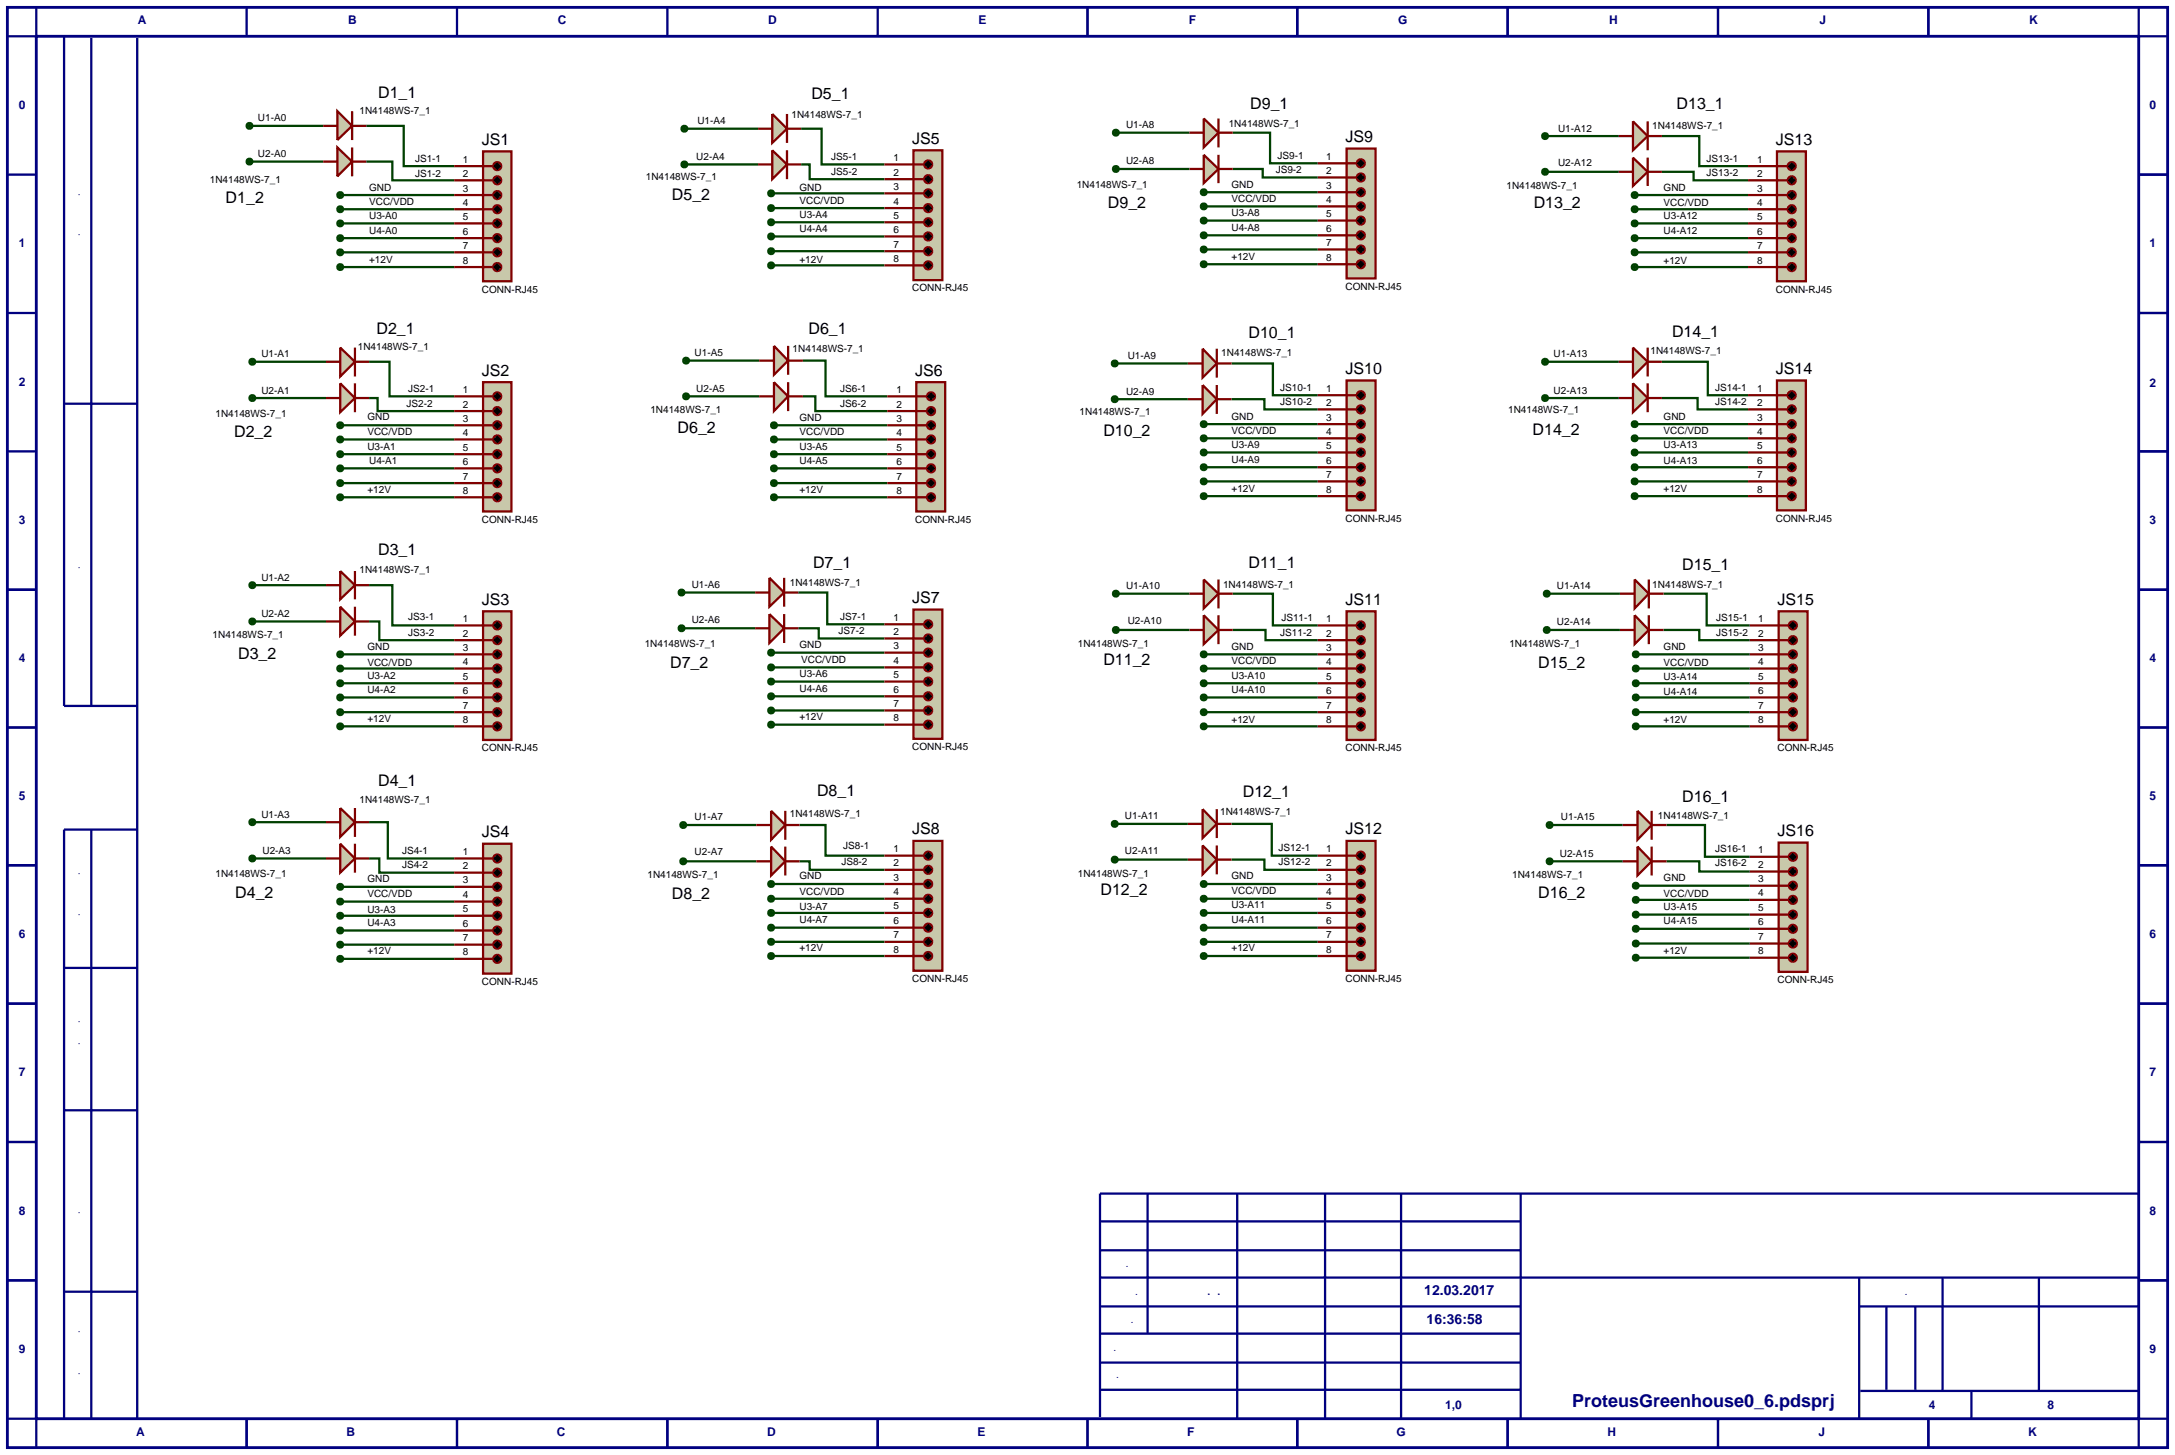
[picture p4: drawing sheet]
<svg xmlns="http://www.w3.org/2000/svg" width="384mm" height="257mm" viewBox="0 0 384 257" stroke-linecap="round" stroke-linejoin="round" font-family="sans-serif">
<defs><g id="words">
<text font-size="3.2" fill="#000080" x="277.3" y="248.1">ProteusGreenhouse0_6.pdsprj</text>
<g font-size="2.8">
<text x="66.7" y="17.3">D1_1</text>
<text x="143.1" y="17.5">D5_1</text>
<text x="220.5" y="19.3">D9_1</text>
<text x="295.7" y="19.3">D13_1</text>
<text x="85" y="25.6">JS1</text>
<text x="160.9" y="25.4">JS5</text>
<text x="237.3" y="25.1">JS9</text>
<text x="313.2" y="25.6">JS13</text>
<text x="39.8" y="35.8">D1_2</text>
<text x="118.5" y="35.3">D5_2</text>
<text x="195.4" y="36.8">D9_2</text>
<text x="270.5" y="36.8">D13_2</text>
<text x="66.4" y="58.9">D2_1</text>
<text x="142.6" y="58.9">D6_1</text>
<text x="220.2" y="59.7">D10_1</text>
<text x="294.9" y="59.4">D14_1</text>
<text x="237.3" y="66">JS10</text>
<text x="313.2" y="66">JS14</text>
<text x="85" y="66.3">JS2</text>
<text x="161.4" y="66.3">JS6</text>
<text x="41.3" y="77.2">D2_2</text>
<text x="119.5" y="76.4">D6_2</text>
<text x="194.6" y="77">D10_2</text>
<text x="270.3" y="76.7">D14_2</text>
<text x="66.7" y="98">D3_1</text>
<text x="143.4" y="100.3">D7_1</text>
<text x="220.2" y="100.3">D11_1</text>
<text x="296.7" y="100.6">D15_1</text>
<text x="85" y="106.7">JS3</text>
<text x="160.9" y="106.4">JS7</text>
<text x="237.3" y="106.7">JS11</text>
<text x="313.5" y="106.7">JS15</text>
<text x="42" y="116.3">D3_2</text>
<text x="118.2" y="117.8">D7_2</text>
<text x="194.6" y="117.3">D11_2</text>
<text x="271.3" y="117.8">D15_2</text>
<text x="66.7" y="138.6">D4_1</text>
<text x="144.1" y="140.4">D8_1</text>
<text x="219.2" y="140.6">D12_1</text>
<text x="296.7" y="141.4">D16_1</text>
<text x="85" y="147.7">JS4</text>
<text x="160.9" y="147.2">JS8</text>
<text x="237.3" y="147.2">JS12</text>
<text x="313.5" y="147.5">JS16</text>
<text x="41.5" y="158.4">D4_2</text>
<text x="118.5" y="158.6">D8_2</text>
<text x="194.1" y="157.9">D12_2</text>
<text x="271.3" y="158.4">D16_2</text>
</g>
<g font-size="2.5" fill="#000080">
<text x="251.2" y="228.3">12.03.2017</text>
<text x="251.6" y="233.5">16:36:58</text>
</g>
<g font-size="2.1" fill="#000080">
<text x="24.3" y="4.2">A</text>
<text x="61.4" y="4.2">B</text>
<text x="98.4" y="4.2">C</text>
<text x="135.5" y="4.2">D</text>
<text x="172.6" y="4.2">E</text>
<text x="209.7" y="4.2">F</text>
<text x="246.6" y="4.2">G</text>
<text x="283.8" y="4.2">H</text>
<text x="320.9" y="4.2">J</text>
<text x="357.9" y="4.2">K</text>
<text x="3.3" y="19.2">0</text>
<text x="379.1" y="19.2">0</text>
<text x="3.3" y="43.6">1</text>
<text x="379.1" y="43.6">1</text>
<text x="3.3" y="68">2</text>
<text x="379.1" y="68.2">2</text>
<text x="3.3" y="92.4">3</text>
<text x="379.1" y="92.4">3</text>
<text x="3.3" y="116.8">4</text>
<text x="379.1" y="116.8">4</text>
<text x="3.3" y="141">5</text>
<text x="379.1" y="141">5</text>
<text x="3.3" y="165.4">6</text>
<text x="379.1" y="165.4">6</text>
<text x="3.3" y="189.8">7</text>
<text x="379.1" y="189.8">7</text>
<text x="3.3" y="214.2">8</text>
<text x="379.1" y="214.2">8</text>
<text x="3.3" y="238.6">9</text>
<text x="379.1" y="238.6">9</text>
<text x="254.9" y="248.4">1,0</text>
<text x="340.2" y="248.4">4</text>
<text x="361.1" y="248.4">8</text>
<text x="24" y="253.3">A</text>
<text x="61.1" y="253.3">B</text>
<text x="98.2" y="253.3">C</text>
<text x="135.3" y="253.3">D</text>
<text x="172.4" y="253.3">E</text>
<text x="209.4" y="253.3">F</text>
<text x="246.3" y="253.3">G</text>
<text x="283.5" y="253.3">H</text>
<text x="320.7" y="253.3">J</text>
<text x="357.7" y="253.3">K</text>
</g>
<g font-size="1.8">
<text x="45.5" y="21.4">U1-A0</text>
<text x="63.4" y="20.1">1N4148WS-7_1</text>
<text x="123" y="21.9">U1-A4</text>
<text x="139.6" y="20.9">1N4148WS-7_1</text>
<text x="198.6" y="22.6">U1-A8</text>
<text x="216.7" y="22.4">1N4148WS-7_1</text>
<text x="274.8" y="23.2">U1-A12</text>
<text x="291.4" y="22.7">1N4148WS-7_1</text>
<text x="45.5" y="27.7">U2-A0</text>
<text x="73.2" y="28.5">JS1-1</text>
<text x="81.6" y="28.7">1</text>
<text x="122.8" y="28.2">U2-A4</text>
<text x="146.6" y="28.2">JS5-1</text>
<text x="157.6" y="28.4">1</text>
<text x="198.6" y="29">U2-A8</text>
<text x="225.3" y="28">JS9-1</text>
<text x="233.9" y="28.2">1</text>
<text x="274.8" y="29.2">U2-A12</text>
<text x="301" y="28.5">JS13-1</text>
<text x="309.9" y="28.7">1</text>
<text x="37" y="32.3">1N4148WS-7_1</text>
<text x="65.1" y="33.6">GND</text>
<text x="73.2" y="31.3">JS1-2</text>
<text x="81.6" y="31.2">2</text>
<text x="81.6" y="33.8">3</text>
<text x="113.9" y="31.8">1N4148WS-7_1</text>
<text x="141" y="33.6">GND</text>
<text x="141" y="35.9">VCC/VDD</text>
<text x="146.6" y="30.8">JS5-2</text>
<text x="157.6" y="31">2</text>
<text x="157.6" y="33.5">3</text>
<text x="189.9" y="33.1">1N4148WS-7_1</text>
<text x="217.2" y="33.1">GND</text>
<text x="217.2" y="35.6">VCC/VDD</text>
<text x="225" y="30.5">JS9-2</text>
<text x="233.9" y="30.7">2</text>
<text x="233.9" y="33.3">3</text>
<text x="233.9" y="35.8">4</text>
<text x="265.7" y="33.3">1N4148WS-7_1</text>
<text x="293.4" y="33.6">GND</text>
<text x="301" y="31">JS13-2</text>
<text x="309.9" y="31.2">2</text>
<text x="309.9" y="33.8">3</text>
<text x="65.1" y="36.1">VCC/VDD</text>
<text x="65.1" y="38.6">U3-A0</text>
<text x="65.1" y="41.2">U4-A0</text>
<text x="81.6" y="36.3">4</text>
<text x="81.6" y="38.8">5</text>
<text x="81.6" y="41.4">6</text>
<text x="141" y="38.4">U3-A4</text>
<text x="141" y="40.9">U4-A4</text>
<text x="157.6" y="36.1">4</text>
<text x="157.6" y="38.6">5</text>
<text x="157.6" y="41.1">6</text>
<text x="217.2" y="38.1">U3-A8</text>
<text x="217.2" y="40.7">U4-A8</text>
<text x="233.9" y="38.3">5</text>
<text x="233.9" y="40.9">6</text>
<text x="293.4" y="36.4">VCC/VDD</text>
<text x="293.4" y="38.6">U3-A12</text>
<text x="293.4" y="41.2">U4-A12</text>
<text x="309.9" y="36.3">4</text>
<text x="309.9" y="38.8">5</text>
<text x="309.9" y="41.4">6</text>
<text x="65.1" y="46.3">+12V</text>
<text x="81.6" y="43.9">7</text>
<text x="81.6" y="46.5">8</text>
<text x="141" y="46.3">+12V</text>
<text x="157.6" y="43.7">7</text>
<text x="157.6" y="46.2">8</text>
<text x="217.2" y="45.8">+12V</text>
<text x="233.9" y="43.4">7</text>
<text x="233.9" y="46">8</text>
<text x="293.4" y="46.5">+12V</text>
<text x="309.9" y="43.9">7</text>
<text x="309.9" y="46.5">8</text>
<text x="85" y="51.6">CONN-RJ45</text>
<text x="160.9" y="51.4">CONN-RJ45</text>
<text x="237.3" y="51.1">CONN-RJ45</text>
<text x="313.2" y="51.6">CONN-RJ45</text>
<text x="46.1" y="63">U1-A1</text>
<text x="63.1" y="61.8">1N4148WS-7_1</text>
<text x="122.5" y="62.8">U1-A5</text>
<text x="139.8" y="62">1N4148WS-7_1</text>
<text x="198.9" y="63.3">U1-A9</text>
<text x="215.4" y="62.8">1N4148WS-7_1</text>
<text x="274" y="63">U1-A13</text>
<text x="291.1" y="62.5">1N4148WS-7_1</text>
<text x="46.1" y="69.4">U2-A1</text>
<text x="71.7" y="71.7">JS2-2</text>
<text x="72" y="69.1">JS2-1</text>
<text x="81.6" y="69.3">1</text>
<text x="81.6" y="71.9">2</text>
<text x="122.8" y="69.1">U2-A5</text>
<text x="148.2" y="69.1">JS6-1</text>
<text x="148.2" y="71.7">JS6-2</text>
<text x="158.1" y="69.3">1</text>
<text x="158.1" y="71.9">2</text>
<text x="198.6" y="69.6">U2-A9</text>
<text x="225.8" y="68.9">JS10-1</text>
<text x="225.8" y="71.4">JS10-2</text>
<text x="233.9" y="69.1">1</text>
<text x="233.9" y="71.6">2</text>
<text x="274" y="69.4">U2-A13</text>
<text x="302.5" y="68.9">JS14-1</text>
<text x="302.5" y="71.4">JS14-2</text>
<text x="309.9" y="69.1">1</text>
<text x="309.9" y="71.6">2</text>
<text x="38" y="73.5">1N4148WS-7_1</text>
<text x="64.8" y="74">GND</text>
<text x="64.8" y="76.7">VCC/VDD</text>
<text x="81.6" y="74.4">3</text>
<text x="81.6" y="76.9">4</text>
<text x="114.7" y="72.9">1N4148WS-7_1</text>
<text x="141" y="74.2">GND</text>
<text x="141" y="76.7">VCC/VDD</text>
<text x="158.1" y="74.4">3</text>
<text x="158.1" y="76.9">4</text>
<text x="190.4" y="73.2">1N4148WS-7_1</text>
<text x="217.2" y="74">GND</text>
<text x="217.2" y="76.5">VCC/VDD</text>
<text x="233.9" y="74.2">3</text>
<text x="233.9" y="76.7">4</text>
<text x="266" y="72.9">1N4148WS-7_1</text>
<text x="293.4" y="74">GND</text>
<text x="293.4" y="76.5">VCC/VDD</text>
<text x="309.9" y="74.2">3</text>
<text x="309.9" y="76.7">4</text>
<text x="64.8" y="79.3">U3-A1</text>
<text x="65.1" y="81.8">U4-A1</text>
<text x="81.6" y="79.5">5</text>
<text x="81.6" y="82">6</text>
<text x="141" y="79.3">U3-A5</text>
<text x="141" y="81.8">U4-A5</text>
<text x="158.1" y="79.5">5</text>
<text x="158.1" y="82">6</text>
<text x="217.2" y="79">U3-A9</text>
<text x="217.2" y="81.6">U4-A9</text>
<text x="233.9" y="79.2">5</text>
<text x="233.9" y="81.8">6</text>
<text x="293.4" y="79">U3-A13</text>
<text x="293.4" y="81.8">U4-A13</text>
<text x="309.9" y="79.2">5</text>
<text x="309.9" y="81.8">6</text>
<text x="64.8" y="86.9">+12V</text>
<text x="81.6" y="84.6">7</text>
<text x="81.6" y="87.1">8</text>
<text x="141" y="86.9">+12V</text>
<text x="158.1" y="84.6">7</text>
<text x="158.1" y="87.1">8</text>
<text x="217.2" y="86.7">+12V</text>
<text x="233.9" y="84.3">7</text>
<text x="233.9" y="86.9">8</text>
<text x="293.4" y="86.7">+12V</text>
<text x="309.9" y="84.3">7</text>
<text x="309.9" y="86.9">8</text>
<text x="85" y="92.3">CONN-RJ45</text>
<text x="161.4" y="92.3">CONN-RJ45</text>
<text x="237.3" y="92">CONN-RJ45</text>
<text x="313.2" y="92">CONN-RJ45</text>
<text x="63.4" y="101.1">1N4148WS-7_1</text>
<text x="46.1" y="102.4">U1-A2</text>
<text x="122" y="103.7">U1-A6</text>
<text x="139.3" y="103.4">1N4148WS-7_1</text>
<text x="198.6" y="103.9">U1-A10</text>
<text x="215.7" y="103.7">1N4148WS-7_1</text>
<text x="274.6" y="103.9">U1-A14</text>
<text x="291.4" y="103.7">1N4148WS-7_1</text>
<text x="37.5" y="112.6">1N4148WS-7_1</text>
<text x="46.1" y="108.8">U2-A2</text>
<text x="72" y="109.3">JS3-1</text>
<text x="72" y="112.1">JS3-2</text>
<text x="81.6" y="109.7">1</text>
<text x="81.6" y="112.3">2</text>
<text x="122" y="109.8">U2-A6</text>
<text x="147.9" y="111.8">JS7-2</text>
<text x="148.2" y="109.3">JS7-1</text>
<text x="157.6" y="109.5">1</text>
<text x="157.6" y="112">2</text>
<text x="198.9" y="110">U2-A10</text>
<text x="225.8" y="112.1">JS11-2</text>
<text x="226" y="109.5">JS11-1</text>
<text x="233.9" y="109.7">1</text>
<text x="233.9" y="112.3">2</text>
<text x="274.6" y="110.3">U2-A14</text>
<text x="302.7" y="109.5">JS15-1</text>
<text x="302.7" y="112.1">JS15-2</text>
<text x="310.1" y="109.7">1</text>
<text x="310.1" y="112.3">2</text>
<text x="64.8" y="114.6">GND</text>
<text x="64.8" y="117.4">VCC/VDD</text>
<text x="64.8" y="119.7">U3-A2</text>
<text x="81.6" y="114.8">3</text>
<text x="81.6" y="117.3">4</text>
<text x="81.6" y="119.9">5</text>
<text x="113.7" y="114.1">1N4148WS-7_1</text>
<text x="141" y="114.3">GND</text>
<text x="141" y="119.4">U3-A6</text>
<text x="141.3" y="116.9">VCC/VDD</text>
<text x="157.6" y="114.5">3</text>
<text x="157.6" y="117.1">4</text>
<text x="157.6" y="119.6">5</text>
<text x="190.1" y="114.1">1N4148WS-7_1</text>
<text x="217.2" y="114.6">GND</text>
<text x="217.2" y="117.1">VCC/VDD</text>
<text x="217.2" y="119.7">U3-A10</text>
<text x="233.9" y="114.8">3</text>
<text x="233.9" y="117.3">4</text>
<text x="233.9" y="119.9">5</text>
<text x="266.2" y="114.1">1N4148WS-7_1</text>
<text x="293.4" y="114.6">GND</text>
<text x="293.4" y="117.4">VCC/VDD</text>
<text x="293.4" y="119.9">U3-A14</text>
<text x="310.1" y="114.8">3</text>
<text x="310.1" y="117.3">4</text>
<text x="310.1" y="119.9">5</text>
<text x="64.8" y="122.2">U4-A2</text>
<text x="81.6" y="122.4">6</text>
<text x="81.6" y="125">7</text>
<text x="141" y="122">U4-A6</text>
<text x="157.6" y="122.2">6</text>
<text x="157.6" y="124.7">7</text>
<text x="217.2" y="122.2">U4-A10</text>
<text x="233.9" y="122.4">6</text>
<text x="233.9" y="125">7</text>
<text x="293.4" y="122.5">U4-A14</text>
<text x="310.1" y="122.4">6</text>
<text x="310.1" y="125">7</text>
<text x="64.8" y="127.3">+12V</text>
<text x="81.6" y="127.5">8</text>
<text x="141" y="127">+12V</text>
<text x="157.6" y="127.2">8</text>
<text x="217.2" y="127.5">+12V</text>
<text x="233.9" y="127.5">8</text>
<text x="293.4" y="127.5">+12V</text>
<text x="310.1" y="127.5">8</text>
<text x="85" y="132.5">CONN-RJ45</text>
<text x="160.9" y="132.3">CONN-RJ45</text>
<text x="237.3" y="132.5">CONN-RJ45</text>
<text x="313.5" y="132.5">CONN-RJ45</text>
<text x="63.4" y="141.7">1N4148WS-7_1</text>
<text x="139.3" y="144">1N4148WS-7_1</text>
<text x="215.2" y="143.7">1N4148WS-7_1</text>
<text x="46.1" y="144.2">U1-A3</text>
<text x="122.5" y="144.7">U1-A7</text>
<text x="148.7" y="149.8">JS8-1</text>
<text x="198.4" y="144.5">U1-A11</text>
<text x="275.3" y="144.7">U1-A15</text>
<text x="292.4" y="144.5">1N4148WS-7_1</text>
<text x="38" y="154.6">1N4148WS-7_1</text>
<text x="46.3" y="150.6">U2-A3</text>
<text x="64.8" y="155.6">GND</text>
<text x="70.9" y="150.6">JS4-1</text>
<text x="70.9" y="153.1">JS4-2</text>
<text x="81.6" y="150.8">1</text>
<text x="81.6" y="153.3">2</text>
<text x="81.6" y="155.8">3</text>
<text x="114.2" y="154.9">1N4148WS-7_1</text>
<text x="122.5" y="150.8">U2-A7</text>
<text x="141" y="155.1">GND</text>
<text x="148.4" y="152.6">JS8-2</text>
<text x="157.6" y="150.3">1</text>
<text x="157.6" y="152.8">2</text>
<text x="157.6" y="155.3">3</text>
<text x="190.1" y="154.6">1N4148WS-7_1</text>
<text x="198.4" y="150.6">U2-A11</text>
<text x="217.2" y="155.1">GND</text>
<text x="225.5" y="150.1">JS12-1</text>
<text x="225.5" y="152.6">JS12-2</text>
<text x="233.9" y="150.3">1</text>
<text x="233.9" y="152.8">2</text>
<text x="233.9" y="155.3">3</text>
<text x="266.7" y="154.9">1N4148WS-7_1</text>
<text x="275.1" y="151.1">U2-A15</text>
<text x="293.4" y="155.4">GND</text>
<text x="302.5" y="150.3">JS16-1</text>
<text x="302.5" y="152.8">JS16-2</text>
<text x="310.1" y="150.5">1</text>
<text x="310.1" y="153.1">2</text>
<text x="310.1" y="155.6">3</text>
<text x="64.8" y="158.2">VCC/VDD</text>
<text x="64.8" y="161">U3-A3</text>
<text x="81.6" y="158.4">4</text>
<text x="81.6" y="160.9">5</text>
<text x="141" y="157.9">VCC/VDD</text>
<text x="141" y="160.5">U3-A7</text>
<text x="157.6" y="157.9">4</text>
<text x="157.6" y="160.4">5</text>
<text x="217.2" y="157.7">VCC/VDD</text>
<text x="217.2" y="160.2">U3-A11</text>
<text x="233.9" y="157.9">4</text>
<text x="233.9" y="160.4">5</text>
<text x="293.4" y="158.2">VCC/VDD</text>
<text x="293.4" y="160.5">U3-A15</text>
<text x="310.1" y="158.1">4</text>
<text x="310.1" y="160.7">5</text>
<text x="64.8" y="163.3">U4-A3</text>
<text x="81.6" y="163.5">6</text>
<text x="81.6" y="166">7</text>
<text x="141" y="162.8">U4-A7</text>
<text x="141" y="167.8">+12V</text>
<text x="157.6" y="163">6</text>
<text x="157.6" y="165.5">7</text>
<text x="157.6" y="168">8</text>
<text x="217.2" y="162.8">U4-A11</text>
<text x="217.2" y="167.8">+12V</text>
<text x="233.9" y="163">6</text>
<text x="233.9" y="165.5">7</text>
<text x="233.9" y="168">8</text>
<text x="293.4" y="163">U4-A15</text>
<text x="310.1" y="163.2">6</text>
<text x="310.1" y="165.8">7</text>
<text x="64.8" y="168.3">+12V</text>
<text x="81.6" y="168.5">8</text>
<text x="85" y="173.7">CONN-RJ45</text>
<text x="160.9" y="173.2">CONN-RJ45</text>
<text x="237.3" y="173.2">CONN-RJ45</text>
<text x="293.4" y="168.3">+12V</text>
<text x="310.1" y="168.3">8</text>
<text x="313.5" y="173.4">CONN-RJ45</text>
</g>
<g font-size="1.8" fill="#000080">
<text x="14.1" y="45.8" transform="rotate(-90 14.1 45.8)">Перв. примен.</text>
<text x="14.1" y="105.5" transform="rotate(-90 14.1 105.5)">Справ. №</text>
<text x="14.1" y="164.8" transform="rotate(-90 14.1 164.8)">Инв. № дубл.</text>
<text x="14.1" y="189.5" transform="rotate(-90 14.1 189.5)">Взаим. инв. №</text>
<text x="14.1" y="218.4" transform="rotate(-90 14.1 218.4)">Подп. и дата</text>
<text x="195.3" y="223.5">Изм.</text>
<text x="194.3" y="228.3">Разраб.</text>
<text x="195.3" y="233.4">Пров.</text>
<text x="202.7" y="228.4">Мосейчук А.В.</text>
<text x="333" y="228.3">Лит.</text>
<text x="195.3" y="238.3">Т.контр</text>
<text x="14.1" y="245.6" transform="rotate(-90 14.1 245.6)">Инв. № подп.</text>
<text x="195.6" y="243.1">Н.контр</text>
</g>
</g></defs>
<path d="M1.3 1.3h381v254h-381zM6.4 6.4h370.8v243.8h-370.8z" fill="none" stroke="#000080" stroke-width=".5"/>
<g fill="none" stroke="#000080" stroke-width=".4">
<path d="M6.4 1.3v5.1h-5.1M11.3 6.4v118.1h12.9M16.1 6.7v117.8M24.2 6.7v243.5M43.5 1.3v5.1M80.6 1.3v5.1M117.7 1.3v5.1M154.8 1.3v5.1M191.8 1.3v5.1M228.8 1.3v5.1M265.9 1.3v5.1M303 1.3v5.1"/>
<path d="M340.1 1.3v5.1M377.2 1.3v5.1h5.1M1.3 30.8h5.1M377.2 30.8h5.1M1.3 55.2h5.1M377.2 55.2h5.1M1.3 79.6h5.1M11.3 71.2h12.9M377.2 79.6h5.1M1.3 104h5.1M377.2 104h5.1M1.3 128.3h5.1"/>
<path d="M377.2 128.3h5.1M1.3 152.6h5.1M16.1 146.3v103.9M24.2 146.3h-12.9v103.9M377.2 152.6h5.1M1.3 177h5.1M11.3 170.7h12.9M377.2 177h5.1M11.3 195.8h12.9M1.3 201.4h5.1M194 215.4h74.2M202.4 210.5v24.7"/>
<path d="M218.2 210.5v39.7M233.7 210.5v39.7M247.1 210.5v39.7M268.2 210.5v39.7M377.2 210.5h-183.2v39.4M377.2 201.4h5.1M1.3 225.8h5.1M11.3 227.8h12.9M194 230.4h74.2M194 225.3h183.2M194 220.5h74.2M194 235.2h74.2"/>
<path d="M327.9 230.4h49.3M327.9 225.3v24.9M332.7 230.4v14.7M337.8 230.4v14.7M342.6 225.3v20M359.6 225.3v20M377.2 225.8h5.1M1.3 250.2h5.1v5.1M43.5 250.2v5.1M80.6 250.2v5.1M117.7 250.2v5.1M154.8 250.2v5.1"/>
<path d="M191.8 250.2v5.1M194 240.3h74.2M194 245.1h74.2M228.8 250.2v5.1M265.9 250.2v5.1M303 250.2v5.1M328.1 245.3h49.1M340.1 250.2v5.1M347.7 245.3v4.9M382.3 250.2h-5.1v5.1"/>
</g>
<g fill="none" stroke="#004000" stroke-width=".4">
<path d="M44 22.2h13M44 28.5h13M60 34.4h20.1M60 36.9h20.1M60 39.4h20.1M64.6 28.5h4.6v3.3h10.9M64.6 22.2h6.6v7.1h8.9M120.7 22.7h13M120.7 29h13M136 34.1h20M136 36.7h20M136 39.2h20"/>
<path d="M141.3 22.7h3.6v6.3h11.1M141.3 29h1.5v2.6h13.2M196.8 23.4h13M196.8 29.8h13M212.3 33.9h20.1M212.3 36.4h20.1M212.3 38.9h20.1M217.4 23.4h6.6v5.4h8.4M217.4 29.8h5.3v1.5h9.7M272.5 24h13M272.5 30.3h13M288.3 34.4h20"/>
<path d="M288.3 36.9h20M288.3 39.4h20M293.1 24h6.6v5.3h8.6M293.1 30.3h5.6v1.5h9.6M60 42h20.1M60 44.5h20.1M60 47.1h20.1M136 41.7h20M136 44.3h20M136 46.8h20M212.3 41.5h20.1M212.3 44h20.1"/>
<path d="M212.3 46.6h20.1M288.3 42h20M288.3 44.5h20M288.3 47.1h20M44.5 63.8h13M44.5 70.2h13M60 75h20.1M60 77.5h20.1M65.1 63.8h3.6v6.1h11.4M65.1 70.2h1.5v2.3h13.5M121 63.6h12.9M121 69.9h12.9"/>
<path d="M136.5 75h20M136.5 77.5h20M141.6 63.6h4v6.3h10.9M141.6 69.9h2.2v2.6h12.7M196.6 64.1h12.9M196.6 70.4h12.9M212.3 74.8h20.1M212.3 77.3h20.1M212.3 79.8h20.1M217.2 64.1h7.3v5.6h7.9M217.2 70.4h5.8v1.8h9.4M272.5 63.8h13"/>
<path d="M272.5 70.2h13M288.3 74.8h20M288.3 77.3h20M288.3 79.8h20M293.1 63.8h8.1v5.9h7.1M293.1 70.2h6.3v2h8.9M60 80.1h20.1M60 82.6h20.1M60 85.2h20.1M60 87.7h20.1M136.5 80.1h20M136.5 82.6h20"/>
<path d="M136.5 85.2h20M136.5 87.7h20M212.3 82.4h20.1M212.3 84.9h20.1M212.3 87.5h20.1M288.3 82.4h20M288.3 84.9h20M288.3 87.5h20M44.5 103.2h13M44.5 109.6h13M60 115.4h20.1M60 117.9h20.1"/>
<path d="M65.1 103.2h4.1v7.1h10.9M65.1 109.6h1.8v3.3h13.2M120.2 104.5h13M120.2 110.8h13M136 115.1h20M136 117.7h20M140.8 104.5h5.1v5.6h10.1M140.8 110.8h3.6v1.8h11.6M196.8 104.7h13M196.8 111.1h13M212.3 115.4h20.1M212.3 117.9h20.1"/>
<path d="M217.4 104.7h7.1v5.6h7.9M217.4 111.1h5.8v1.8h9.2M272.8 104.7h12.9M272.8 111.1h12.9M288.5 115.4h20.1M288.5 117.9h20.1M293.4 104.7h7.6v5.6h7.6M293.4 111.1h6.3v1.8h8.9M60 120.5h20.1M60 123h20.1M60 125.6h20.1M60 128.1h20.1"/>
<path d="M136 120.2h20M136 122.8h20M136 125.3h20M136 127.8h20M212.3 120.5h20.1M212.3 123h20.1M212.3 125.6h20.1M212.3 128.1h20.1M288.5 120.5h20.1M288.5 123h20.1M288.5 125.6h20.1M288.5 128.1h20.1"/>
<path d="M44.5 145h13M44.5 151.4h13M60 156.4h20.1M60 159h20.1M65.1 145h3.3v6.4h11.7M65.1 151.4h1.8v2.5h13.2M120.5 145.5h12.9M120.5 151.9h12.9M136 155.9h20M136 158.5h20M141 145.5h4.6v5.4h10.4M141 151.9h1.8v1.5h13.2"/>
<path d="M196.6 145.3h12.9M196.6 151.6h12.9M212.3 155.9h20.1M212.3 158.5h20.1M217.2 145.3h7.1v5.6h8.1M217.2 151.6h5.8v1.8h9.4M273.3 145.5h12.9M273.3 151.9h12.9M288.5 156.2h20.1M288.5 158.7h20.1M293.9 145.5h6.8v5.6h7.9M293.9 151.9h5.8v1.8h8.9"/>
<path d="M60 161.5h20.1M60 164.1h20.1M60 166.6h20.1M60 169.1h20.1M136 161h20M136 163.6h20M136 166.1h20M136 168.6h20M212.3 161h20.1M212.3 163.6h20.1M212.3 166.1h20.1M212.3 168.6h20.1"/>
<path d="M288.5 161.3h20.1M288.5 163.8h20.1M288.5 166.4h20.1M288.5 168.9h20.1"/>
</g>
<path d="M237.5 26.2h5.1v22.9h-5.1z" fill="#c8c8aa" stroke="#800000" stroke-width=".4"/>
<path d="M232.4 28.8h6.8M232.4 31.3h6.8M232.4 33.9h6.8M232.4 36.4h6.8M232.4 38.9h6.8M232.4 41.5h6.8M232.4 44h6.8M232.4 46.6h6.8" fill="none" stroke="#800000" stroke-width=".4"/>
<g fill="#000" stroke="#800000" stroke-width=".4">
<path d="M239.5 28.3l.5-.2-.7 .7zM240 28.1a.68 .68 0 0 1 .7 .7zM240 29.5l.7-.7a.68 .68 0 0 1-.7 .7zM239.3 28.8l.7 .7a.68 .68 0 0 1-.7-.7z"/>
<path d="M239.5 30.8l.5-.2-.7 .7zM240 30.6a.68 .68 0 0 1 .7 .7zM240.7 31.3a.68 .68 0 0 1-.7 .7zM239.3 31.3l.7 .7a.68 .68 0 0 1-.7-.7z"/>
<path d="M239.5 33.4l.5-.2-.7 .7zM240 33.2a.68 .68 0 0 1 .7 .7zM240.7 33.9a.68 .68 0 0 1-.7 .7zM239.3 33.9l.7 .7a.68 .68 0 0 1-.7-.7z"/>
<path d="M239.5 35.9l.5-.2-.7 .7zM240 35.7a.68 .68 0 0 1 .7 .7zM240 37.1l.7-.7a.68 .68 0 0 1-.7 .7zM239.3 36.4l.7 .7a.68 .68 0 0 1-.7-.7z"/>
<path d="M239.5 38.4l.5-.2-.7 .7zM240 38.2a.68 .68 0 0 1 .7 .7zM240 39.6l.7-.7a.68 .68 0 0 1-.7 .7zM239.3 38.9l.7 .7a.68 .68 0 0 1-.7-.7z"/>
<path d="M239.5 41l.5-.2-.7 .7zM240 40.8a.68 .68 0 0 1 .7 .7zM240.7 41.5a.68 .68 0 0 1-.7 .7zM239.3 41.5l.7 .7a.68 .68 0 0 1-.7-.7z"/>
<path d="M239.5 43.5l.5-.2-.7 .7zM240 43.3a.68 .68 0 0 1 .7 .7zM240.7 44a.68 .68 0 0 1-.7 .7zM239.3 44l.7 .7a.68 .68 0 0 1-.7-.7z"/>
<path d="M239.5 46.1l.5-.2-.7 .7zM240 45.9a.68 .68 0 0 1 .7 .7zM240.7 46.6a.68 .68 0 0 1-.7 .7zM239.3 46.6l.7 .7a.68 .68 0 0 1-.7-.7z"/>
</g>
<path d="M240 28.1l.7 .7-.7 .7-.7-.7zM239.3 31.3l.7-.7 .7 .7-.7 .7zM240 33.2l.7 .7-.7 .7-.7-.7zM239.3 36.4l.7-.7 .7 .7-.7 .7zM240 38.2l.7 .7-.7 .7-.7-.7zM240 40.8l.7 .7-.7 .7-.7-.7zM239.3 44l.7-.7 .7 .7-.7 .7zM239.3 46.6l.7-.7 .7 .7-.7 .7z" fill="#000"/>
<path d="M237.5 67.1h5.1v22.9h-5.1z" fill="#c8c8aa" stroke="#800000" stroke-width=".4"/>
<path d="M232.4 69.7h6.8M232.4 72.2h6.8M232.4 74.8h6.8M232.4 77.3h6.8M232.4 79.8h6.8M232.4 82.4h6.8M232.4 84.9h6.8M232.4 87.5h6.8" fill="none" stroke="#800000" stroke-width=".4"/>
<g fill="#000" stroke="#800000" stroke-width=".4">
<path d="M239.5 69.2l.5-.2-.7 .7zM240 69a.68 .68 0 0 1 .7 .7zM240.7 69.7a.68 .68 0 0 1-.7 .7zM239.3 69.7l.7 .7a.68 .68 0 0 1-.7-.7z"/>
<path d="M239.5 71.7l.5-.2-.7 .7zM240 71.5a.68 .68 0 0 1 .7 .7zM240.7 72.2a.68 .68 0 0 1-.7 .7zM239.3 72.2l.7 .7a.68 .68 0 0 1-.7-.7z"/>
<path d="M239.5 74.3l.5-.2-.7 .7zM240 74.1a.68 .68 0 0 1 .7 .7zM240.7 74.8a.68 .68 0 0 1-.7 .7zM239.3 74.8l.7 .7a.68 .68 0 0 1-.7-.7z"/>
<path d="M239.5 76.8l.5-.2-.7 .7zM240 76.6a.68 .68 0 0 1 .7 .7zM240.7 77.3a.68 .68 0 0 1-.7 .7zM239.3 77.3l.7 .7a.68 .68 0 0 1-.7-.7z"/>
<path d="M239.5 79.3l.5-.2-.7 .7zM240 79.1a.68 .68 0 0 1 .7 .7zM240.7 79.8a.68 .68 0 0 1-.7 .7zM239.3 79.8l.7 .7a.68 .68 0 0 1-.7-.7z"/>
<path d="M239.5 81.9l.5-.2-.7 .7zM240 81.7a.68 .68 0 0 1 .7 .7zM240.7 82.4a.68 .68 0 0 1-.7 .7zM239.3 82.4l.7 .7a.68 .68 0 0 1-.7-.7z"/>
<path d="M239.5 84.4l.5-.2-.7 .7zM240 84.2a.68 .68 0 0 1 .7 .7zM240.7 84.9a.68 .68 0 0 1-.7 .7zM239.3 84.9l.7 .7a.68 .68 0 0 1-.7-.7z"/>
<path d="M239.5 87l.5-.2-.7 .7zM240 86.8a.68 .68 0 0 1 .7 .7zM240.7 87.5a.68 .68 0 0 1-.7 .7zM239.3 87.5l.7 .7a.68 .68 0 0 1-.7-.7z"/>
</g>
<path d="M240 69l.7 .7-.7 .7-.7-.7zM239.3 72.2l.7-.7 .7 .7-.7 .7zM239.3 74.8l.7-.7 .7 .7-.7 .7zM239.3 77.3l.7-.7 .7 .7-.7 .7zM240 79.1l.7 .7-.7 .7-.7-.7zM240 81.7l.7 .7-.7 .7-.7-.7zM239.3 84.9l.7-.7 .7 .7-.7 .7zM239.3 87.5l.7-.7 .7 .7-.7 .7z" fill="#000"/>
<path d="M237.5 107.8h5.1v22.7h-5.1z" fill="#c8c8aa" stroke="#800000" stroke-width=".4"/>
<path d="M232.4 110.3h6.8M232.4 112.9h6.8M232.4 115.4h6.8M232.4 117.9h6.8M232.4 120.5h6.8M232.4 123h6.8M232.4 125.6h6.8M232.4 128.1h6.8" fill="none" stroke="#800000" stroke-width=".4"/>
<g fill="#000" stroke="#800000" stroke-width=".4">
<path d="M239.5 109.8l.5-.2-.7 .7zM240 109.6a.68 .68 0 0 1 .7 .7zM240.7 110.3a.68 .68 0 0 1-.7 .7zM239.3 110.3l.7 .7a.68 .68 0 0 1-.7-.7z"/>
<path d="M239.5 112.4l.5-.2-.7 .7zM240 112.2a.68 .68 0 0 1 .7 .7zM240.7 112.9a.68 .68 0 0 1-.7 .7zM239.3 112.9l.7 .7a.68 .68 0 0 1-.7-.7z"/>
<path d="M239.5 114.9l.5-.2-.7 .7zM240 114.7a.68 .68 0 0 1 .7 .7zM240.7 115.4a.68 .68 0 0 1-.7 .7zM239.3 115.4l.7 .7a.68 .68 0 0 1-.7-.7z"/>
<path d="M239.5 117.4l.5-.2-.7 .7zM240 117.2a.68 .68 0 0 1 .7 .7zM240 118.6l.7-.7a.68 .68 0 0 1-.7 .7zM239.3 117.9l.7 .7a.68 .68 0 0 1-.7-.7z"/>
<path d="M239.5 120l.5-.2-.7 .7zM240 119.8a.68 .68 0 0 1 .7 .7zM240.7 120.5a.68 .68 0 0 1-.7 .7zM239.3 120.5l.7 .7a.68 .68 0 0 1-.7-.7z"/>
<path d="M239.5 122.5l.5-.2-.7 .7zM240 122.3a.68 .68 0 0 1 .7 .7zM240.7 123a.68 .68 0 0 1-.7 .7zM239.3 123l.7 .7a.68 .68 0 0 1-.7-.7z"/>
<path d="M239.5 125.1l.5-.2-.7 .7zM240 124.9a.68 .68 0 0 1 .7 .7zM240.7 125.6a.68 .68 0 0 1-.7 .7zM239.3 125.6l.7 .7a.68 .68 0 0 1-.7-.7z"/>
<path d="M239.5 127.6l.5-.2-.7 .7zM240 127.4a.68 .68 0 0 1 .7 .7zM240.7 128.1a.68 .68 0 0 1-.7 .7zM239.3 128.1l.7 .7a.68 .68 0 0 1-.7-.7z"/>
</g>
<path d="M239.3 110.3l.7-.7 .7 .7-.7 .7zM239.3 112.9l.7-.7 .7 .7-.7 .7zM239.3 115.4l.7-.7 .7 .7-.7 .7zM240 117.2l.7 .7-.7 .7-.7-.7zM240 119.8l.7 .7-.7 .7-.7-.7zM239.3 123l.7-.7 .7 .7-.7 .7zM239.3 125.6l.7-.7 .7 .7-.7 .7zM239.3 128.1l.7-.7 .7 .7-.7 .7z" fill="#000"/>
<path d="M237.5 148.3h5.1v22.9h-5.1z" fill="#c8c8aa" stroke="#800000" stroke-width=".4"/>
<path d="M232.4 150.9h6.8M232.4 153.4h6.8M232.4 155.9h6.8M232.4 158.5h6.8M232.4 161h6.8M232.4 163.6h6.8M232.4 166.1h6.8M232.4 168.6h6.8" fill="none" stroke="#800000" stroke-width=".4"/>
<g fill="#000" stroke="#800000" stroke-width=".4">
<path d="M239.5 150.4l.5-.2-.7 .7zM240 150.2a.68 .68 0 0 1 .7 .7zM240 151.6l.7-.7a.68 .68 0 0 1-.7 .7zM239.3 150.9l.7 .7a.68 .68 0 0 1-.7-.7z"/>
<path d="M239.5 152.9l.5-.2-.7 .7zM240 152.7a.68 .68 0 0 1 .7 .7zM240.7 153.4a.68 .68 0 0 1-.7 .7zM239.3 153.4l.7 .7a.68 .68 0 0 1-.7-.7z"/>
<path d="M239.5 155.4l.5-.2-.7 .7zM240 155.2a.68 .68 0 0 1 .7 .7zM240.7 155.9a.68 .68 0 0 1-.7 .7zM239.3 155.9l.7 .7a.68 .68 0 0 1-.7-.7z"/>
<path d="M239.5 158l.5-.2-.7 .7zM240 157.8a.68 .68 0 0 1 .7 .7zM240.7 158.5a.68 .68 0 0 1-.7 .7zM239.3 158.5l.7 .7a.68 .68 0 0 1-.7-.7z"/>
<path d="M239.5 160.5l.5-.2-.7 .7zM240 160.3a.68 .68 0 0 1 .7 .7zM240.7 161a.68 .68 0 0 1-.7 .7zM239.3 161l.7 .7a.68 .68 0 0 1-.7-.7z"/>
<path d="M239.5 163.1l.5-.2-.7 .7zM240 162.9a.68 .68 0 0 1 .7 .7zM240.7 163.6a.68 .68 0 0 1-.7 .7zM239.3 163.6l.7 .7a.68 .68 0 0 1-.7-.7z"/>
<path d="M239.5 165.6l.5-.2-.7 .7zM240 165.4a.68 .68 0 0 1 .7 .7zM240 166.8l.7-.7a.68 .68 0 0 1-.7 .7zM239.3 166.1l.7 .7a.68 .68 0 0 1-.7-.7z"/>
<path d="M239.5 168.1l.5-.2-.7 .7zM240 167.9a.68 .68 0 0 1 .7 .7zM240.7 168.6a.68 .68 0 0 1-.7 .7zM239.3 168.6l.7 .7a.68 .68 0 0 1-.7-.7z"/>
</g>
<path d="M239.3 150.9l.7-.7 .7 .7-.7 .7zM240 152.7l.7 .7-.7 .7-.7-.7zM239.3 155.9l.7-.7 .7 .7-.7 .7zM239.3 158.5l.7-.7 .7 .7-.7 .7zM240 160.3l.7 .7-.7 .7-.7-.7zM239.3 163.6l.7-.7 .7 .7-.7 .7zM240 165.4l.7 .7-.7 .7-.7-.7zM239.3 168.6l.7-.7 .7 .7-.7 .7z" fill="#000"/>
<path d="M313.4 67.1h5.1v22.9h-5.1z" fill="#c8c8aa" stroke="#800000" stroke-width=".4"/>
<path d="M308.3 69.7h6.9M308.3 72.2h6.9M308.3 74.8h6.9M308.3 77.3h6.9M308.3 79.8h6.9M308.3 82.4h6.9M308.3 84.9h6.9M308.3 87.5h6.9" fill="none" stroke="#800000" stroke-width=".4"/>
<g fill="#000" stroke="#800000" stroke-width=".4">
<path d="M315.5 69.2l.5-.2-.7 .7zM316 69a.68 .68 0 0 1 .7 .7zM316.7 69.7a.68 .68 0 0 1-.7 .7zM315.3 69.7l.7 .7a.68 .68 0 0 1-.7-.7z"/>
<path d="M315.5 71.7l.5-.2-.7 .7zM316 71.5a.68 .68 0 0 1 .7 .7zM316.7 72.2a.68 .68 0 0 1-.7 .7zM315.3 72.2l.7 .7a.68 .68 0 0 1-.7-.7z"/>
<path d="M315.5 74.3l.5-.2-.7 .7zM316 74.1a.68 .68 0 0 1 .7 .7zM316.7 74.8a.68 .68 0 0 1-.7 .7zM315.3 74.8l.7 .7a.68 .68 0 0 1-.7-.7z"/>
<path d="M315.5 76.8l.5-.2-.7 .7zM316 76.6a.68 .68 0 0 1 .7 .7zM316.7 77.3a.68 .68 0 0 1-.7 .7zM315.3 77.3l.7 .7a.68 .68 0 0 1-.7-.7z"/>
<path d="M315.5 79.3l.5-.2-.7 .7zM316 79.1a.68 .68 0 0 1 .7 .7zM316.7 79.8a.68 .68 0 0 1-.7 .7zM315.3 79.8l.7 .7a.68 .68 0 0 1-.7-.7z"/>
<path d="M315.5 81.9l.5-.2-.7 .7zM316 81.7a.68 .68 0 0 1 .7 .7zM316.7 82.4a.68 .68 0 0 1-.7 .7zM315.3 82.4l.7 .7a.68 .68 0 0 1-.7-.7z"/>
<path d="M315.5 84.4l.5-.2-.7 .7zM316 84.2a.68 .68 0 0 1 .7 .7zM316.7 84.9a.68 .68 0 0 1-.7 .7zM315.3 84.9l.7 .7a.68 .68 0 0 1-.7-.7z"/>
<path d="M315.5 87l.5-.2-.7 .7zM316 86.8a.68 .68 0 0 1 .7 .7zM316.7 87.5a.68 .68 0 0 1-.7 .7zM315.3 87.5l.7 .7a.68 .68 0 0 1-.7-.7z"/>
</g>
<path d="M316 69l.7 .7-.7 .7-.7-.7zM315.3 72.2l.7-.7 .7 .7-.7 .7zM315.3 74.8l.7-.7 .7 .7-.7 .7zM315.3 77.3l.7-.7 .7 .7-.7 .7zM316 79.1l.7 .7-.7 .7-.7-.7zM316 81.7l.7 .7-.7 .7-.7-.7zM315.3 84.9l.7-.7 .7 .7-.7 .7zM315.3 87.5l.7-.7 .7 .7-.7 .7z" fill="#000"/>
<path d="M313.7 107.8h5.1v22.7h-5.1z" fill="#c8c8aa" stroke="#800000" stroke-width=".4"/>
<path d="M308.6 110.3h6.8M308.6 112.9h6.8M308.6 115.4h6.8M308.6 117.9h6.8M308.6 120.5h6.8M308.6 123h6.8M308.6 125.6h6.8M308.6 128.1h6.8" fill="none" stroke="#800000" stroke-width=".4"/>
<g fill="#000" stroke="#800000" stroke-width=".4">
<path d="M315.7 109.8l.5-.2-.7 .7zM316.2 109.6a.68 .68 0 0 1 .7 .7zM316.9 110.3a.68 .68 0 0 1-.7 .7zM315.5 110.3l.7 .7a.68 .68 0 0 1-.7-.7z"/>
<path d="M315.7 112.4l.5-.2-.7 .7zM316.2 112.2a.68 .68 0 0 1 .7 .7zM316.9 112.9a.68 .68 0 0 1-.7 .7zM315.5 112.9l.7 .7a.68 .68 0 0 1-.7-.7z"/>
<path d="M315.7 114.9l.5-.2-.7 .7zM316.2 114.7a.68 .68 0 0 1 .7 .7zM316.9 115.4a.68 .68 0 0 1-.7 .7zM315.5 115.4l.7 .7a.68 .68 0 0 1-.7-.7z"/>
<path d="M315.7 117.4l.5-.2-.7 .7zM316.2 117.2a.68 .68 0 0 1 .7 .7zM316.9 117.9a.68 .68 0 0 1-.7 .7zM315.5 117.9l.7 .7a.68 .68 0 0 1-.7-.7z"/>
<path d="M315.7 120l.5-.2-.7 .7zM316.2 119.8a.68 .68 0 0 1 .7 .7zM316.9 120.5a.68 .68 0 0 1-.7 .7zM315.5 120.5l.7 .7a.68 .68 0 0 1-.7-.7z"/>
<path d="M315.7 122.5l.5-.2-.7 .7zM316.2 122.3a.68 .68 0 0 1 .7 .7zM316.9 123a.68 .68 0 0 1-.7 .7zM315.5 123l.7 .7a.68 .68 0 0 1-.7-.7z"/>
<path d="M315.7 125.1l.5-.2-.7 .7zM316.2 124.9a.68 .68 0 0 1 .7 .7zM316.9 125.6a.68 .68 0 0 1-.7 .7zM315.5 125.6l.7 .7a.68 .68 0 0 1-.7-.7z"/>
<path d="M315.7 127.6l.5-.2-.7 .7zM316.2 127.4a.68 .68 0 0 1 .7 .7zM316.9 128.1a.68 .68 0 0 1-.7 .7zM315.5 128.1l.7 .7a.68 .68 0 0 1-.7-.7z"/>
</g>
<path d="M315.5 110.3l.7-.7 .7 .7-.7 .7zM315.5 112.9l.7-.7 .7 .7-.7 .7zM315.5 115.4l.7-.7 .7 .7-.7 .7zM316.2 117.2l.7 .7-.7 .7-.7-.7zM316.2 119.8l.7 .7-.7 .7-.7-.7zM315.5 123l.7-.7 .7 .7-.7 .7zM316.2 124.9l.7 .7-.7 .7-.7-.7zM315.5 128.1l.7-.7 .7 .7-.7 .7z" fill="#000"/>
<path d="M161.1 26.5h5.1v22.9h-5.1z" fill="#c8c8aa" stroke="#800000" stroke-width=".4"/>
<path d="M156 29h6.9M156 31.6h6.9M156 34.1h6.9M156 36.7h6.9M156 39.2h6.9M156 41.7h6.9M156 44.3h6.9M156 46.8h6.9" fill="none" stroke="#800000" stroke-width=".4"/>
<g fill="#000" stroke="#800000" stroke-width=".4">
<path d="M163.2 28.5l.5-.2-.7 .7zM163.7 28.3a.68 .68 0 0 1 .7 .7zM163.7 29.7l.7-.7a.68 .68 0 0 1-.7 .7zM163 29l.7 .7a.68 .68 0 0 1-.7-.7z"/>
<path d="M163.2 31.1l.5-.2-.7 .7zM163.7 30.9a.68 .68 0 0 1 .7 .7zM163.7 32.3l.7-.7a.68 .68 0 0 1-.7 .7zM163 31.6l.7 .7a.68 .68 0 0 1-.7-.7z"/>
<path d="M163.2 33.6l.5-.2-.7 .7zM163.7 33.4a.68 .68 0 0 1 .7 .7zM164.4 34.1a.68 .68 0 0 1-.7 .7zM163 34.1l.7 .7a.68 .68 0 0 1-.7-.7z"/>
<path d="M163.2 36.2l.5-.2-.7 .7zM163.7 36a.68 .68 0 0 1 .7 .7zM164.4 36.7a.68 .68 0 0 1-.7 .7zM163 36.7l.7 .7a.68 .68 0 0 1-.7-.7z"/>
<path d="M163.2 38.7l.5-.2-.7 .7zM163.7 38.5a.68 .68 0 0 1 .7 .7zM163.7 39.9l.7-.7a.68 .68 0 0 1-.7 .7zM163 39.2l.7 .7a.68 .68 0 0 1-.7-.7z"/>
<path d="M163.2 41.2l.5-.2-.7 .7zM163.7 41a.68 .68 0 0 1 .7 .7zM163.7 42.4l.7-.7a.68 .68 0 0 1-.7 .7zM163 41.7l.7 .7a.68 .68 0 0 1-.7-.7z"/>
<path d="M163.2 43.8l.5-.2-.7 .7zM163.7 43.6a.68 .68 0 0 1 .7 .7zM163.7 45l.7-.7a.68 .68 0 0 1-.7 .7zM163 44.3l.7 .7a.68 .68 0 0 1-.7-.7z"/>
<path d="M163.2 46.3l.5-.2-.7 .7zM163.7 46.1a.68 .68 0 0 1 .7 .7zM164.4 46.8a.68 .68 0 0 1-.7 .7zM163 46.8l.7 .7a.68 .68 0 0 1-.7-.7z"/>
</g>
<path d="M163.7 28.3l.7 .7-.7 .7-.7-.7zM163.7 30.9l.7 .7-.7 .7-.7-.7zM163.7 33.4l.7 .7-.7 .7-.7-.7zM163 36.7l.7-.7 .7 .7-.7 .7zM163 39.2l.7-.7 .7 .7-.7 .7zM163.7 41l.7 .7-.7 .7-.7-.7zM163.7 43.6l.7 .7-.7 .7-.7-.7zM163 46.8l.7-.7 .7 .7-.7 .7z" fill="#000"/>
<path d="M161.6 67.4h5.1v22.8h-5.1z" fill="#c8c8aa" stroke="#800000" stroke-width=".4"/>
<path d="M156.5 69.9h6.9M156.5 72.5h6.9M156.5 75h6.9M156.5 77.5h6.9M156.5 80.1h6.9M156.5 82.6h6.9M156.5 85.2h6.9M156.5 87.7h6.9" fill="none" stroke="#800000" stroke-width=".4"/>
<g fill="#000" stroke="#800000" stroke-width=".4">
<path d="M163.7 69.4l.5-.2-.7 .7zM164.2 69.2a.68 .68 0 0 1 .7 .7zM164.9 69.9a.68 .68 0 0 1-.7 .7zM163.5 69.9l.7 .7a.68 .68 0 0 1-.7-.7z"/>
<path d="M163.7 72l.5-.2-.7 .7zM164.2 71.8a.68 .68 0 0 1 .7 .7zM164.2 73.2l.7-.7a.68 .68 0 0 1-.7 .7zM163.5 72.5l.7 .7a.68 .68 0 0 1-.7-.7z"/>
<path d="M163.7 74.5l.5-.2-.7 .7zM164.2 74.3a.68 .68 0 0 1 .7 .7zM164.9 75a.68 .68 0 0 1-.7 .7zM163.5 75l.7 .7a.68 .68 0 0 1-.7-.7z"/>
<path d="M163.7 77l.5-.2-.7 .7zM164.2 76.8a.68 .68 0 0 1 .7 .7zM164.9 77.5a.68 .68 0 0 1-.7 .7zM163.5 77.5l.7 .7a.68 .68 0 0 1-.7-.7z"/>
<path d="M163.7 79.6l.5-.2-.7 .7zM164.2 79.4a.68 .68 0 0 1 .7 .7zM164.9 80.1a.68 .68 0 0 1-.7 .7zM163.5 80.1l.7 .7a.68 .68 0 0 1-.7-.7z"/>
<path d="M163.7 82.1l.5-.2-.7 .7zM164.2 81.9a.68 .68 0 0 1 .7 .7zM164.9 82.6a.68 .68 0 0 1-.7 .7zM163.5 82.6l.7 .7a.68 .68 0 0 1-.7-.7z"/>
<path d="M163.7 84.7l.5-.2-.7 .7zM164.2 84.5a.68 .68 0 0 1 .7 .7zM164.9 85.2a.68 .68 0 0 1-.7 .7zM163.5 85.2l.7 .7a.68 .68 0 0 1-.7-.7z"/>
<path d="M163.7 87.2l.5-.2-.7 .7zM164.2 87a.68 .68 0 0 1 .7 .7zM164.9 87.7a.68 .68 0 0 1-.7 .7zM163.5 87.7l.7 .7a.68 .68 0 0 1-.7-.7z"/>
</g>
<path d="M164.2 69.2l.7 .7-.7 .7-.7-.7zM164.2 71.8l.7 .7-.7 .7-.7-.7zM163.5 75l.7-.7 .7 .7-.7 .7zM163.5 77.5l.7-.7 .7 .7-.7 .7zM163.5 80.1l.7-.7 .7 .7-.7 .7zM164.2 81.9l.7 .7-.7 .7-.7-.7zM164.2 84.5l.7 .7-.7 .7-.7-.7zM163.5 87.7l.7-.7 .7 .7-.7 .7z" fill="#000"/>
<path d="M161.1 107.5h5.1v22.8h-5.1z" fill="#c8c8aa" stroke="#800000" stroke-width=".4"/>
<path d="M156 110.1h6.9M156 112.6h6.9M156 115.1h6.9M156 117.7h6.9M156 120.2h6.9M156 122.8h6.9M156 125.3h6.9M156 127.8h6.9" fill="none" stroke="#800000" stroke-width=".4"/>
<g fill="#000" stroke="#800000" stroke-width=".4">
<path d="M163.2 109.6l.5-.2-.7 .7zM163.7 109.4a.68 .68 0 0 1 .7 .7zM164.4 110.1a.68 .68 0 0 1-.7 .7zM163 110.1l.7 .7a.68 .68 0 0 1-.7-.7z"/>
<path d="M163.2 112.1l.5-.2-.7 .7zM163.7 111.9a.68 .68 0 0 1 .7 .7zM163.7 113.3l.7-.7a.68 .68 0 0 1-.7 .7zM163 112.6l.7 .7a.68 .68 0 0 1-.7-.7z"/>
<path d="M163.2 114.6l.5-.2-.7 .7zM163.7 114.4a.68 .68 0 0 1 .7 .7zM163.7 115.8l.7-.7a.68 .68 0 0 1-.7 .7zM163 115.1l.7 .7a.68 .68 0 0 1-.7-.7z"/>
<path d="M163.2 117.2l.5-.2-.7 .7zM163.7 117a.68 .68 0 0 1 .7 .7zM163.7 118.4l.7-.7a.68 .68 0 0 1-.7 .7zM163 117.7l.7 .7a.68 .68 0 0 1-.7-.7z"/>
<path d="M163.2 119.7l.5-.2-.7 .7zM163.7 119.5a.68 .68 0 0 1 .7 .7zM164.4 120.2a.68 .68 0 0 1-.7 .7zM163 120.2l.7 .7a.68 .68 0 0 1-.7-.7z"/>
<path d="M163.2 122.3l.5-.2-.7 .7zM163.7 122.1a.68 .68 0 0 1 .7 .7zM164.4 122.8a.68 .68 0 0 1-.7 .7zM163 122.8l.7 .7a.68 .68 0 0 1-.7-.7z"/>
<path d="M163.2 124.8l.5-.2-.7 .7zM163.7 124.6a.68 .68 0 0 1 .7 .7zM163.7 126l.7-.7a.68 .68 0 0 1-.7 .7zM163 125.3l.7 .7a.68 .68 0 0 1-.7-.7z"/>
<path d="M163.2 127.3l.5-.2-.7 .7zM163.7 127.1a.68 .68 0 0 1 .7 .7zM163.7 128.5l.7-.7a.68 .68 0 0 1-.7 .7zM163 127.8l.7 .7a.68 .68 0 0 1-.7-.7z"/>
</g>
<path d="M163.7 109.4l.7 .7-.7 .7-.7-.7zM163 112.6l.7-.7 .7 .7-.7 .7zM163.7 114.4l.7 .7-.7 .7-.7-.7zM163.7 117l.7 .7-.7 .7-.7-.7zM163.7 119.5l.7 .7-.7 .7-.7-.7zM163 122.8l.7-.7 .7 .7-.7 .7zM163.7 124.6l.7 .7-.7 .7-.7-.7zM163.7 127.1l.7 .7-.7 .7-.7-.7z" fill="#000"/>
<path d="M161.1 148.3h5.1v22.9h-5.1z" fill="#c8c8aa" stroke="#800000" stroke-width=".4"/>
<path d="M156 150.9h6.9M156 153.4h6.9M156 155.9h6.9M156 158.5h6.9M156 161h6.9M156 163.6h6.9M156 166.1h6.9M156 168.6h6.9" fill="none" stroke="#800000" stroke-width=".4"/>
<g fill="#000" stroke="#800000" stroke-width=".4">
<path d="M163.2 150.4l.5-.2-.7 .7zM163.7 150.2a.68 .68 0 0 1 .7 .7zM163.7 151.6l.7-.7a.68 .68 0 0 1-.7 .7zM163 150.9l.7 .7a.68 .68 0 0 1-.7-.7z"/>
<path d="M163.2 152.9l.5-.2-.7 .7zM163.7 152.7a.68 .68 0 0 1 .7 .7zM163.7 154.1l.7-.7a.68 .68 0 0 1-.7 .7zM163 153.4l.7 .7a.68 .68 0 0 1-.7-.7z"/>
<path d="M163.2 155.4l.5-.2-.7 .7zM163.7 155.2a.68 .68 0 0 1 .7 .7zM163.7 156.6l.7-.7a.68 .68 0 0 1-.7 .7zM163 155.9l.7 .7a.68 .68 0 0 1-.7-.7z"/>
<path d="M163.2 158l.5-.2-.7 .7zM163.7 157.8a.68 .68 0 0 1 .7 .7zM164.4 158.5a.68 .68 0 0 1-.7 .7zM163 158.5l.7 .7a.68 .68 0 0 1-.7-.7z"/>
<path d="M163.2 160.5l.5-.2-.7 .7zM163.7 160.3a.68 .68 0 0 1 .7 .7zM163.7 161.7l.7-.7a.68 .68 0 0 1-.7 .7zM163 161l.7 .7a.68 .68 0 0 1-.7-.7z"/>
<path d="M163.2 163.1l.5-.2-.7 .7zM163.7 162.9a.68 .68 0 0 1 .7 .7zM163.7 164.3l.7-.7a.68 .68 0 0 1-.7 .7zM163 163.6l.7 .7a.68 .68 0 0 1-.7-.7z"/>
<path d="M163.2 165.6l.5-.2-.7 .7zM163.7 165.4a.68 .68 0 0 1 .7 .7zM163.7 166.8l.7-.7a.68 .68 0 0 1-.7 .7zM163 166.1l.7 .7a.68 .68 0 0 1-.7-.7z"/>
<path d="M163.2 168.1l.5-.2-.7 .7zM163.7 167.9a.68 .68 0 0 1 .7 .7zM163.7 169.3l.7-.7a.68 .68 0 0 1-.7 .7zM163 168.6l.7 .7a.68 .68 0 0 1-.7-.7z"/>
</g>
<path d="M163 150.9l.7-.7 .7 .7-.7 .7zM163.7 152.7l.7 .7-.7 .7-.7-.7zM163 155.9l.7-.7 .7 .7-.7 .7zM163 158.5l.7-.7 .7 .7-.7 .7zM163 161l.7-.7 .7 .7-.7 .7zM163 163.6l.7-.7 .7 .7-.7 .7zM163.7 165.4l.7 .7-.7 .7-.7-.7zM163 168.6l.7-.7 .7 .7-.7 .7z" fill="#000"/>
<path d="M313.7 148.6h5.1v22.8h-5.1z" fill="#c8c8aa" stroke="#800000" stroke-width=".4"/>
<path d="M308.6 151.1h6.8M308.6 153.7h6.8M308.6 156.2h6.8M308.6 158.7h6.8M308.6 161.3h6.8M308.6 163.8h6.8M308.6 166.4h6.8M308.6 168.9h6.8" fill="none" stroke="#800000" stroke-width=".4"/>
<g fill="#000" stroke="#800000" stroke-width=".4">
<path d="M315.7 150.6l.5-.2-.7 .7zM316.2 150.4a.68 .68 0 0 1 .7 .7zM316.2 151.8l.7-.7a.68 .68 0 0 1-.7 .7zM315.5 151.1l.7 .7a.68 .68 0 0 1-.7-.7z"/>
<path d="M315.7 153.2l.5-.2-.7 .7zM316.2 153a.68 .68 0 0 1 .7 .7zM316.9 153.7a.68 .68 0 0 1-.7 .7zM315.5 153.7l.7 .7a.68 .68 0 0 1-.7-.7z"/>
<path d="M315.7 155.7l.5-.2-.7 .7zM316.2 155.5a.68 .68 0 0 1 .7 .7zM316.2 156.9l.7-.7a.68 .68 0 0 1-.7 .7zM315.5 156.2l.7 .7a.68 .68 0 0 1-.7-.7z"/>
<path d="M315.7 158.2l.5-.2-.7 .7zM316.2 158a.68 .68 0 0 1 .7 .7zM316.2 159.4l.7-.7a.68 .68 0 0 1-.7 .7zM315.5 158.7l.7 .7a.68 .68 0 0 1-.7-.7z"/>
<path d="M315.7 160.8l.5-.2-.7 .7zM316.2 160.6a.68 .68 0 0 1 .7 .7zM316.9 161.3a.68 .68 0 0 1-.7 .7zM315.5 161.3l.7 .7a.68 .68 0 0 1-.7-.7z"/>
<path d="M315.7 163.3l.5-.2-.7 .7zM316.2 163.1a.68 .68 0 0 1 .7 .7zM316.2 164.5l.7-.7a.68 .68 0 0 1-.7 .7zM315.5 163.8l.7 .7a.68 .68 0 0 1-.7-.7z"/>
<path d="M315.7 165.9l.5-.2-.7 .7zM316.2 165.7a.68 .68 0 0 1 .7 .7zM316.2 167.1l.7-.7a.68 .68 0 0 1-.7 .7zM315.5 166.4l.7 .7a.68 .68 0 0 1-.7-.7z"/>
<path d="M315.7 168.4l.5-.2-.7 .7zM316.2 168.2a.68 .68 0 0 1 .7 .7zM316.9 168.9a.68 .68 0 0 1-.7 .7zM315.5 168.9l.7 .7a.68 .68 0 0 1-.7-.7z"/>
</g>
<path d="M316.2 150.4l.7 .7-.7 .7-.7-.7zM315.5 153.7l.7-.7 .7 .7-.7 .7zM316.2 155.5l.7 .7-.7 .7-.7-.7zM315.5 158.7l.7-.7 .7 .7-.7 .7zM315.5 161.3l.7-.7 .7 .7-.7 .7zM316.2 163.1l.7 .7-.7 .7-.7-.7zM316.2 165.7l.7 .7-.7 .7-.7-.7zM316.2 168.2l.7 .7-.7 .7-.7-.7z" fill="#000"/>
<path d="M313.4 26.7h5.1v22.9h-5.1z" fill="#c8c8aa" stroke="#800000" stroke-width=".4"/>
<path d="M308.3 29.3h6.9M308.3 31.8h6.9M308.3 34.4h6.9M308.3 36.9h6.9M308.3 39.4h6.9M308.3 42h6.9M308.3 44.5h6.9M308.3 47.1h6.9" fill="none" stroke="#800000" stroke-width=".4"/>
<g fill="#000" stroke="#800000" stroke-width=".4">
<path d="M315.5 28.8l.5-.2-.7 .7zM316 28.6a.68 .68 0 0 1 .7 .7zM316.7 29.3a.68 .68 0 0 1-.7 .7zM315.3 29.3l.7 .7a.68 .68 0 0 1-.7-.7z"/>
<path d="M315.5 31.3l.5-.2-.7 .7zM316 31.1a.68 .68 0 0 1 .7 .7zM316.7 31.8a.68 .68 0 0 1-.7 .7zM315.3 31.8l.7 .7a.68 .68 0 0 1-.7-.7z"/>
<path d="M315.5 33.9l.5-.2-.7 .7zM316 33.7a.68 .68 0 0 1 .7 .7zM316 35.1l.7-.7a.68 .68 0 0 1-.7 .7zM315.3 34.4l.7 .7a.68 .68 0 0 1-.7-.7z"/>
<path d="M315.5 36.4l.5-.2-.7 .7zM316 36.2a.68 .68 0 0 1 .7 .7zM316.7 36.9a.68 .68 0 0 1-.7 .7zM315.3 36.9l.7 .7a.68 .68 0 0 1-.7-.7z"/>
<path d="M315.5 38.9l.5-.2-.7 .7zM316 38.7a.68 .68 0 0 1 .7 .7zM316.7 39.4a.68 .68 0 0 1-.7 .7zM315.3 39.4l.7 .7a.68 .68 0 0 1-.7-.7z"/>
<path d="M315.5 41.5l.5-.2-.7 .7zM316 41.3a.68 .68 0 0 1 .7 .7zM316.7 42a.68 .68 0 0 1-.7 .7zM315.3 42l.7 .7a.68 .68 0 0 1-.7-.7z"/>
<path d="M315.5 44l.5-.2-.7 .7zM316 43.8a.68 .68 0 0 1 .7 .7zM316.7 44.5a.68 .68 0 0 1-.7 .7zM315.3 44.5l.7 .7a.68 .68 0 0 1-.7-.7z"/>
<path d="M315.5 46.6l.5-.2-.7 .7zM316 46.4a.68 .68 0 0 1 .7 .7zM316 47.8l.7-.7a.68 .68 0 0 1-.7 .7zM315.3 47.1l.7 .7a.68 .68 0 0 1-.7-.7z"/>
</g>
<path d="M315.3 29.3l.7-.7 .7 .7-.7 .7zM316 31.1l.7 .7-.7 .7-.7-.7zM316 33.7l.7 .7-.7 .7-.7-.7zM315.3 36.9l.7-.7 .7 .7-.7 .7zM315.3 39.4l.7-.7 .7 .7-.7 .7zM315.3 42l.7-.7 .7 .7-.7 .7zM316 43.8l.7 .7-.7 .7-.7-.7zM316 46.4l.7 .7-.7 .7-.7-.7z" fill="#000"/>
<path d="M85.2 26.7h5v22.9h-5z" fill="#c8c8aa" stroke="#800000" stroke-width=".4"/>
<path d="M80.1 29.3h6.8M80.1 31.8h6.8M80.1 34.4h6.8M80.1 36.9h6.8M80.1 39.4h6.8M80.1 42h6.8M80.1 44.5h6.8M80.1 47.1h6.8" fill="none" stroke="#800000" stroke-width=".4"/>
<g fill="#000" stroke="#800000" stroke-width=".4">
<path d="M87.2 28.8l.5-.2-.7 .7zM87.7 28.6a.68 .68 0 0 1 .7 .7zM87.7 30l.7-.7a.68 .68 0 0 1-.7 .7zM87 29.3l.7 .7a.68 .68 0 0 1-.7-.7z"/>
<path d="M87.2 31.3l.5-.2-.7 .7zM87.7 31.1a.68 .68 0 0 1 .7 .7zM87.7 32.5l.7-.7a.68 .68 0 0 1-.7 .7zM87 31.8l.7 .7a.68 .68 0 0 1-.7-.7z"/>
<path d="M87.2 33.9l.5-.2-.7 .7zM87.7 33.7a.68 .68 0 0 1 .7 .7zM87.7 35.1l.7-.7a.68 .68 0 0 1-.7 .7zM87 34.4l.7 .7a.68 .68 0 0 1-.7-.7z"/>
<path d="M87.2 36.4l.5-.2-.7 .7zM87.7 36.2a.68 .68 0 0 1 .7 .7zM88.4 36.9a.68 .68 0 0 1-.7 .7zM87 36.9l.7 .7a.68 .68 0 0 1-.7-.7z"/>
<path d="M87.2 38.9l.5-.2-.7 .7zM87.7 38.7a.68 .68 0 0 1 .7 .7zM87.7 40.1l.7-.7a.68 .68 0 0 1-.7 .7zM87 39.4l.7 .7a.68 .68 0 0 1-.7-.7z"/>
<path d="M87.2 41.5l.5-.2-.7 .7zM87.7 41.3a.68 .68 0 0 1 .7 .7zM87.7 42.7l.7-.7a.68 .68 0 0 1-.7 .7zM87 42l.7 .7a.68 .68 0 0 1-.7-.7z"/>
<path d="M87.2 44l.5-.2-.7 .7zM87.7 43.8a.68 .68 0 0 1 .7 .7zM87.7 45.2l.7-.7a.68 .68 0 0 1-.7 .7zM87 44.5l.7 .7a.68 .68 0 0 1-.7-.7z"/>
<path d="M87.2 46.6l.5-.2-.7 .7zM87.7 46.4a.68 .68 0 0 1 .7 .7zM87.7 47.8l.7-.7a.68 .68 0 0 1-.7 .7zM87 47.1l.7 .7a.68 .68 0 0 1-.7-.7z"/>
</g>
<path d="M87 29.3l.7-.7 .7 .7-.7 .7zM87.7 31.1l.7 .7-.7 .7-.7-.7zM87.7 33.7l.7 .7-.7 .7-.7-.7zM87 36.9l.7-.7 .7 .7-.7 .7zM87 39.4l.7-.7 .7 .7-.7 .7zM87.7 41.3l.7 .7-.7 .7-.7-.7zM87.7 43.8l.7 .7-.7 .7-.7-.7zM87.7 46.4l.7 .7-.7 .7-.7-.7z" fill="#000"/>
<path d="M85.2 67.4h5v22.8h-5z" fill="#c8c8aa" stroke="#800000" stroke-width=".4"/>
<path d="M80.1 69.9h6.8M80.1 72.5h6.8M80.1 75h6.8M80.1 77.5h6.8M80.1 80.1h6.8M80.1 82.6h6.8M80.1 85.2h6.8M80.1 87.7h6.8" fill="none" stroke="#800000" stroke-width=".4"/>
<g fill="#000" stroke="#800000" stroke-width=".4">
<path d="M87.2 69.4l.5-.2-.7 .7zM87.7 69.2a.68 .68 0 0 1 .7 .7zM87.7 70.6l.7-.7a.68 .68 0 0 1-.7 .7zM87 69.9l.7 .7a.68 .68 0 0 1-.7-.7z"/>
<path d="M87.2 72l.5-.2-.7 .7zM87.7 71.8a.68 .68 0 0 1 .7 .7zM87.7 73.2l.7-.7a.68 .68 0 0 1-.7 .7zM87 72.5l.7 .7a.68 .68 0 0 1-.7-.7z"/>
<path d="M87.2 74.5l.5-.2-.7 .7zM87.7 74.3a.68 .68 0 0 1 .7 .7zM88.4 75a.68 .68 0 0 1-.7 .7zM87 75l.7 .7a.68 .68 0 0 1-.7-.7z"/>
<path d="M87.2 77l.5-.2-.7 .7zM87.7 76.8a.68 .68 0 0 1 .7 .7zM87.7 78.2l.7-.7a.68 .68 0 0 1-.7 .7zM87 77.5l.7 .7a.68 .68 0 0 1-.7-.7z"/>
<path d="M87.2 79.6l.5-.2-.7 .7zM87.7 79.4a.68 .68 0 0 1 .7 .7zM87.7 80.8l.7-.7a.68 .68 0 0 1-.7 .7zM87 80.1l.7 .7a.68 .68 0 0 1-.7-.7z"/>
<path d="M87.2 82.1l.5-.2-.7 .7zM87.7 81.9a.68 .68 0 0 1 .7 .7zM87.7 83.3l.7-.7a.68 .68 0 0 1-.7 .7zM87 82.6l.7 .7a.68 .68 0 0 1-.7-.7z"/>
<path d="M87.2 84.7l.5-.2-.7 .7zM87.7 84.5a.68 .68 0 0 1 .7 .7zM87.7 85.9l.7-.7a.68 .68 0 0 1-.7 .7zM87 85.2l.7 .7a.68 .68 0 0 1-.7-.7z"/>
<path d="M87.2 87.2l.5-.2-.7 .7zM87.7 87a.68 .68 0 0 1 .7 .7zM88.4 87.7a.68 .68 0 0 1-.7 .7zM87 87.7l.7 .7a.68 .68 0 0 1-.7-.7z"/>
</g>
<path d="M87.7 69.2l.7 .7-.7 .7-.7-.7zM87.7 71.8l.7 .7-.7 .7-.7-.7zM87 75l.7-.7 .7 .7-.7 .7zM87 77.5l.7-.7 .7 .7-.7 .7zM87 80.1l.7-.7 .7 .7-.7 .7zM87.7 81.9l.7 .7-.7 .7-.7-.7zM87.7 84.5l.7 .7-.7 .7-.7-.7zM87 87.7l.7-.7 .7 .7-.7 .7z" fill="#000"/>
<path d="M85.2 107.8h5v22.7h-5z" fill="#c8c8aa" stroke="#800000" stroke-width=".4"/>
<path d="M80.1 110.3h6.8M80.1 112.9h6.8M80.1 115.4h6.8M80.1 117.9h6.8M80.1 120.5h6.8M80.1 123h6.8M80.1 125.6h6.8M80.1 128.1h6.8" fill="none" stroke="#800000" stroke-width=".4"/>
<g fill="#000" stroke="#800000" stroke-width=".4">
<path d="M87.2 109.8l.5-.2-.7 .7zM87.7 109.6a.68 .68 0 0 1 .7 .7zM88.4 110.3a.68 .68 0 0 1-.7 .7zM87 110.3l.7 .7a.68 .68 0 0 1-.7-.7z"/>
<path d="M87.2 112.4l.5-.2-.7 .7zM87.7 112.2a.68 .68 0 0 1 .7 .7zM88.4 112.9a.68 .68 0 0 1-.7 .7zM87 112.9l.7 .7a.68 .68 0 0 1-.7-.7z"/>
<path d="M87.2 114.9l.5-.2-.7 .7zM87.7 114.7a.68 .68 0 0 1 .7 .7zM87.7 116.1l.7-.7a.68 .68 0 0 1-.7 .7zM87 115.4l.7 .7a.68 .68 0 0 1-.7-.7z"/>
<path d="M87.2 117.4l.5-.2-.7 .7zM87.7 117.2a.68 .68 0 0 1 .7 .7zM87.7 118.6l.7-.7a.68 .68 0 0 1-.7 .7zM87 117.9l.7 .7a.68 .68 0 0 1-.7-.7z"/>
<path d="M87.2 120l.5-.2-.7 .7zM87.7 119.8a.68 .68 0 0 1 .7 .7zM87.7 121.2l.7-.7a.68 .68 0 0 1-.7 .7zM87 120.5l.7 .7a.68 .68 0 0 1-.7-.7z"/>
<path d="M87.2 122.5l.5-.2-.7 .7zM87.7 122.3a.68 .68 0 0 1 .7 .7zM88.4 123a.68 .68 0 0 1-.7 .7zM87 123l.7 .7a.68 .68 0 0 1-.7-.7z"/>
<path d="M87.2 125.1l.5-.2-.7 .7zM87.7 124.9a.68 .68 0 0 1 .7 .7zM88.4 125.6a.68 .68 0 0 1-.7 .7zM87 125.6l.7 .7a.68 .68 0 0 1-.7-.7z"/>
<path d="M87.2 127.6l.5-.2-.7 .7zM87.7 127.4a.68 .68 0 0 1 .7 .7zM87.7 128.8l.7-.7a.68 .68 0 0 1-.7 .7zM87 128.1l.7 .7a.68 .68 0 0 1-.7-.7z"/>
</g>
<path d="M87 110.3l.7-.7 .7 .7-.7 .7zM87 112.9l.7-.7 .7 .7-.7 .7zM87 115.4l.7-.7 .7 .7-.7 .7zM87.7 117.2l.7 .7-.7 .7-.7-.7zM87.7 119.8l.7 .7-.7 .7-.7-.7zM87 123l.7-.7 .7 .7-.7 .7zM87 125.6l.7-.7 .7 .7-.7 .7zM87 128.1l.7-.7 .7 .7-.7 .7z" fill="#000"/>
<path d="M85.2 148.8h5v22.9h-5z" fill="#c8c8aa" stroke="#800000" stroke-width=".4"/>
<path d="M80.1 151.4h6.8M80.1 153.9h6.8M80.1 156.4h6.8M80.1 159h6.8M80.1 161.5h6.8M80.1 164.1h6.8M80.1 166.6h6.8M80.1 169.1h6.8" fill="none" stroke="#800000" stroke-width=".4"/>
<g fill="#000" stroke="#800000" stroke-width=".4">
<path d="M87.2 150.9l.5-.2-.7 .7zM87.7 150.7a.68 .68 0 0 1 .7 .7zM88.4 151.4a.68 .68 0 0 1-.7 .7zM87 151.4l.7 .7a.68 .68 0 0 1-.7-.7z"/>
<path d="M87.2 153.4l.5-.2-.7 .7zM87.7 153.2a.68 .68 0 0 1 .7 .7zM87.7 154.6l.7-.7a.68 .68 0 0 1-.7 .7zM87 153.9l.7 .7a.68 .68 0 0 1-.7-.7z"/>
<path d="M87.2 155.9l.5-.2-.7 .7zM87.7 155.7a.68 .68 0 0 1 .7 .7zM87.7 157.1l.7-.7a.68 .68 0 0 1-.7 .7zM87 156.4l.7 .7a.68 .68 0 0 1-.7-.7z"/>
<path d="M87.2 158.5l.5-.2-.7 .7zM87.7 158.3a.68 .68 0 0 1 .7 .7zM87.7 159.7l.7-.7a.68 .68 0 0 1-.7 .7zM87 159l.7 .7a.68 .68 0 0 1-.7-.7z"/>
<path d="M87.2 161l.5-.2-.7 .7zM87.7 160.8a.68 .68 0 0 1 .7 .7zM87.7 162.2l.7-.7a.68 .68 0 0 1-.7 .7zM87 161.5l.7 .7a.68 .68 0 0 1-.7-.7z"/>
<path d="M87.2 163.6l.5-.2-.7 .7zM87.7 163.4a.68 .68 0 0 1 .7 .7zM88.4 164.1a.68 .68 0 0 1-.7 .7zM87 164.1l.7 .7a.68 .68 0 0 1-.7-.7z"/>
<path d="M87.2 166.1l.5-.2-.7 .7zM87.7 165.9a.68 .68 0 0 1 .7 .7zM87.7 167.3l.7-.7a.68 .68 0 0 1-.7 .7zM87 166.6l.7 .7a.68 .68 0 0 1-.7-.7z"/>
<path d="M87.2 168.6l.5-.2-.7 .7zM87.7 168.4a.68 .68 0 0 1 .7 .7zM87.7 169.8l.7-.7a.68 .68 0 0 1-.7 .7zM87 169.1l.7 .7a.68 .68 0 0 1-.7-.7z"/>
</g>
<path d="M87 151.4l.7-.7 .7 .7-.7 .7zM87 153.9l.7-.7 .7 .7-.7 .7zM87.7 155.7l.7 .7-.7 .7-.7-.7zM87.7 158.3l.7 .7-.7 .7-.7-.7zM87 161.5l.7-.7 .7 .7-.7 .7zM87 164.1l.7-.7 .7 .7-.7 .7zM87 166.6l.7-.7 .7 .7-.7 .7zM87.7 168.4l.7 .7-.7 .7-.7-.7z" fill="#000"/>
<path d="M211.9 33.6l.4-.2-.5 .5zM212.3 33.4l.3 .1 .2 .4zM212.8 33.9l-.1 .3-.4 .2zM211.8 33.9l.5 .5-.4-.2z" fill="#004000" stroke="#004000" stroke-width=".4"/>
<path d="M212.3 33.4l.5 .5-.5 .5-.5-.5z" fill="#004000"/>
<path d="M211.9 36.1l.4-.2-.5 .5zM212.3 35.9l.3 .1 .2 .4zM212.3 36.9l.5-.5-.2 .4zM211.8 36.4l.5 .5-.4-.2z" fill="#004000" stroke="#004000" stroke-width=".4"/>
<path d="M212.3 35.9l.5 .5-.5 .5-.5-.5z" fill="#004000"/>
<path d="M212 38.5l.3-.1-.5 .5zM212.3 38.4l.3 .1 .2 .4zM212.3 39.4l.5-.5-.2 .4zM211.8 38.9l.5 .5-.4-.2z" fill="#004000" stroke="#004000" stroke-width=".4"/>
<path d="M212.3 38.4l.5 .5-.5 .5-.5-.5z" fill="#004000"/>
<path d="M212 41.1l.3-.1-.5 .5zM212.3 41l.3 .1 .2 .4zM212.3 42l.5-.5-.2 .4zM211.8 41.5l.5 .5-.4-.2z" fill="#004000" stroke="#004000" stroke-width=".4"/>
<path d="M212.3 41l.5 .5-.5 .5-.5-.5z" fill="#004000"/>
<path d="M211.9 43.7l.4-.2-.5 .5zM212.3 43.5l.3 .1 .2 .4zM212.3 44.5l.5-.5-.1 .3zM211.8 44l.5 .5-.4-.2z" fill="#004000" stroke="#004000" stroke-width=".4"/>
<path d="M212.3 43.5l.5 .5-.5 .5-.5-.5z" fill="#004000"/>
<path d="M211.9 46.3l.4-.2-.5 .5zM212.3 46.1l.3 .1 .2 .4zM212.8 46.6l-.1 .3-.4 .2zM211.8 46.6l.5 .5-.4-.2z" fill="#004000" stroke="#004000" stroke-width=".4"/>
<path d="M211.8 46.6l.5-.5 .5 .5-.5 .5z" fill="#004000"/>
<path d="M211.9 74.5l.4-.2-.5 .5zM212.3 74.3l.3 .1 .2 .4zM212.3 75.3l.5-.5-.1 .3zM211.8 74.8l.5 .5-.4-.2z" fill="#004000" stroke="#004000" stroke-width=".4"/>
<path d="M211.8 74.8l.5-.5 .5 .5-.5 .5z" fill="#004000"/>
<path d="M211.9 77l.4-.2-.5 .5zM212.3 76.8l.3 .1 .2 .4zM212.3 77.8l.5-.5-.2 .4zM211.8 77.3l.5 .5-.4-.2z" fill="#004000" stroke="#004000" stroke-width=".4"/>
<path d="M211.8 77.3l.5-.5 .5 .5-.5 .5z" fill="#004000"/>
<path d="M212 79.4l.3-.1-.5 .5zM212.3 79.3l.3 .1 .2 .4zM212.3 80.3l.5-.5-.2 .4zM211.8 79.8l.5 .5-.4-.2z" fill="#004000" stroke="#004000" stroke-width=".4"/>
<path d="M212.3 79.3l.5 .5-.5 .5-.5-.5z" fill="#004000"/>
<path d="M212 82l.3-.1-.5 .5zM212.3 81.9l.3 .1 .2 .4zM212.3 82.9l.5-.5-.2 .4zM211.8 82.4l.5 .5-.4-.2z" fill="#004000" stroke="#004000" stroke-width=".4"/>
<path d="M212.3 81.9l.5 .5-.5 .5-.5-.5z" fill="#004000"/>
<path d="M212 84.5l.3-.1-.5 .5zM212.3 84.4l.3 .1 .2 .4zM212.8 84.9l-.1 .3-.4 .2zM211.8 84.9l.5 .5-.4-.2z" fill="#004000" stroke="#004000" stroke-width=".4"/>
<path d="M212.3 84.4l.5 .5-.5 .5-.5-.5z" fill="#004000"/>
<path d="M212 87.1l.3-.1-.5 .5zM212.3 87l.3 .1 .2 .4zM212.3 88l.5-.5-.2 .4zM211.8 87.5l.5 .5-.4-.2z" fill="#004000" stroke="#004000" stroke-width=".4"/>
<path d="M212.3 87l.5 .5-.5 .5-.5-.5z" fill="#004000"/>
<path d="M212 115l.3-.1-.5 .5zM212.3 114.9l.3 .1 .2 .4zM212.3 115.9l.5-.5-.2 .4zM211.8 115.4l.5 .5-.4-.2z" fill="#004000" stroke="#004000" stroke-width=".4"/>
<path d="M211.8 115.4l.5-.5 .5 .5-.5 .5z" fill="#004000"/>
<path d="M212 117.5l.3-.1-.5 .5zM212.3 117.4l.3 .1 .2 .4zM212.3 118.4l.5-.5-.2 .4zM211.8 117.9l.5 .5-.4-.2z" fill="#004000" stroke="#004000" stroke-width=".4"/>
<path d="M212.3 117.4l.5 .5-.5 .5-.5-.5z" fill="#004000"/>
<path d="M212 120.1l.3-.1-.5 .5zM212.3 120l.3 .1 .2 .4zM212.3 121l.5-.5-.2 .4zM211.8 120.5l.5 .5-.4-.2z" fill="#004000" stroke="#004000" stroke-width=".4"/>
<path d="M212.3 120l.5 .5-.5 .5-.5-.5z" fill="#004000"/>
<path d="M211.9 122.7l.4-.2-.5 .5zM212.3 122.5l.3 .1 .2 .4zM212.8 123l-.1 .3-.4 .2zM211.8 123l.5 .5-.4-.2z" fill="#004000" stroke="#004000" stroke-width=".4"/>
<path d="M211.8 123l.5-.5 .5 .5-.5 .5z" fill="#004000"/>
<path d="M212 125.2l.3-.1-.5 .5zM212.3 125.1l.3 .1 .2 .4zM212.3 126.1l.5-.5-.2 .4zM211.8 125.6l.5 .5-.4-.2z" fill="#004000" stroke="#004000" stroke-width=".4"/>
<path d="M212.3 125.1l.5 .5-.5 .5-.5-.5z" fill="#004000"/>
<path d="M211.9 127.8l.4-.2-.5 .5zM212.3 127.6l.3 .1 .2 .4zM212.3 128.6l.5-.5-.2 .4zM211.8 128.1l.5 .5-.4-.2z" fill="#004000" stroke="#004000" stroke-width=".4"/>
<path d="M211.8 128.1l.5-.5 .5 .5-.5 .5z" fill="#004000"/>
<path d="M211.9 155.6l.4-.2-.5 .5zM212.3 155.4l.3 .1 .2 .4zM212.3 156.4l.5-.5-.1 .3zM211.8 155.9l.5 .5-.4-.2z" fill="#004000" stroke="#004000" stroke-width=".4"/>
<path d="M211.8 155.9l.5-.5 .5 .5-.5 .5z" fill="#004000"/>
<path d="M212 158.1l.3-.1-.5 .5zM212.3 158l.3 .1 .2 .4zM212.3 159l.5-.5-.1 .3zM211.8 158.5l.5 .5-.4-.2z" fill="#004000" stroke="#004000" stroke-width=".4"/>
<path d="M212.3 158l.5 .5-.5 .5-.5-.5z" fill="#004000"/>
<path d="M211.9 160.7l.4-.2-.5 .5zM212.3 160.5l.4 .2 .1 .3zM212.3 161.5l.5-.5-.2 .4zM211.8 161l.5 .5-.4-.2z" fill="#004000" stroke="#004000" stroke-width=".4"/>
<path d="M211.8 161l.5-.5 .5 .5-.5 .5z" fill="#004000"/>
<path d="M212 163.2l.3-.1-.5 .5zM212.3 163.1l.3 .1 .2 .4zM212.3 164.1l.5-.5-.2 .4zM211.8 163.6l.5 .5-.4-.2z" fill="#004000" stroke="#004000" stroke-width=".4"/>
<path d="M211.8 163.6l.5-.5 .5 .5-.5 .5z" fill="#004000"/>
<path d="M212 165.7l.3-.1-.5 .5zM212.3 165.6l.3 .1 .2 .4zM212.3 166.6l.5-.5-.2 .4zM211.8 166.1l.5 .5-.4-.2z" fill="#004000" stroke="#004000" stroke-width=".4"/>
<path d="M212.3 165.6l.5 .5-.5 .5-.5-.5z" fill="#004000"/>
<path d="M211.9 168.3l.4-.2-.5 .5zM212.3 168.1l.3 .1 .2 .4zM212.3 169.1l.5-.5-.1 .3zM211.8 168.6l.5 .5-.4-.2z" fill="#004000" stroke="#004000" stroke-width=".4"/>
<path d="M211.8 168.6l.5-.5 .5 .5-.5 .5z" fill="#004000"/>
<path d="M287.9 74.5l.4-.2-.5 .5zM288.3 74.3l.3 .1 .2 .4zM288.8 74.8l-.1 .3-.4 .2zM287.8 74.8l.5 .5-.4-.2z" fill="#004000" stroke="#004000" stroke-width=".4"/>
<path d="M287.8 74.8l.5-.5 .5 .5-.5 .5z" fill="#004000"/>
<path d="M287.9 77l.4-.2-.5 .5zM288.3 76.8l.3 .1 .2 .4zM288.3 77.8l.5-.5-.2 .4zM287.8 77.3l.5 .5-.3-.1z" fill="#004000" stroke="#004000" stroke-width=".4"/>
<path d="M287.8 77.3l.5-.5 .5 .5-.5 .5z" fill="#004000"/>
<path d="M288 79.4l.3-.1-.5 .5zM288.3 79.3l.4 .2 .1 .3zM288.3 80.3l.5-.5-.2 .4zM287.8 79.8l.5 .5-.3-.1z" fill="#004000" stroke="#004000" stroke-width=".4"/>
<path d="M288.3 79.3l.5 .5-.5 .5-.5-.5z" fill="#004000"/>
<path d="M288 82l.3-.1-.5 .5zM288.3 81.9l.4 .2 .1 .3zM288.3 82.9l.5-.5-.2 .4zM287.8 82.4l.5 .5-.3-.1z" fill="#004000" stroke="#004000" stroke-width=".4"/>
<path d="M288.3 81.9l.5 .5-.5 .5-.5-.5z" fill="#004000"/>
<path d="M287.9 84.6l.4-.2-.5 .5zM288.3 84.4l.3 .1 .2 .4zM288.8 84.9l-.1 .3-.4 .2zM287.8 84.9l.5 .5-.4-.2z" fill="#004000" stroke="#004000" stroke-width=".4"/>
<path d="M287.8 84.9l.5-.5 .5 .5-.5 .5z" fill="#004000"/>
<path d="M287.9 87.2l.4-.2-.5 .5zM288.3 87l.3 .1 .2 .4zM288.8 87.5l-.1 .3-.4 .2zM287.8 87.5l.5 .5-.4-.2z" fill="#004000" stroke="#004000" stroke-width=".4"/>
<path d="M287.8 87.5l.5-.5 .5 .5-.5 .5z" fill="#004000"/>
<path d="M288.2 115l.3-.1-.5 .5zM288.5 114.9l.3 .1 .2 .4zM288.5 115.9l.5-.5-.2 .4zM288 115.4l.5 .5-.4-.2z" fill="#004000" stroke="#004000" stroke-width=".4"/>
<path d="M288 115.4l.5-.5 .5 .5-.5 .5z" fill="#004000"/>
<path d="M288.2 117.5l.3-.1-.5 .5zM288.5 117.4l.3 .1 .2 .4zM288.5 118.4l.5-.5-.2 .4zM288 117.9l.5 .5-.4-.2z" fill="#004000" stroke="#004000" stroke-width=".4"/>
<path d="M288.5 117.4l.5 .5-.5 .5-.5-.5z" fill="#004000"/>
<path d="M288.2 120.1l.3-.1-.5 .5zM288.5 120l.3 .1 .2 .4zM288.5 121l.5-.5-.2 .4zM288 120.5l.5 .5-.4-.2z" fill="#004000" stroke="#004000" stroke-width=".4"/>
<path d="M288.5 120l.5 .5-.5 .5-.5-.5z" fill="#004000"/>
<path d="M288.1 122.7l.4-.2-.5 .5zM288.5 122.5l.3 .1 .2 .4zM288.5 123.5l.5-.5-.2 .4zM288 123l.5 .5-.4-.2z" fill="#004000" stroke="#004000" stroke-width=".4"/>
<path d="M288.5 122.5l.5 .5-.5 .5-.5-.5z" fill="#004000"/>
<path d="M288.2 125.2l.3-.1-.5 .5zM288.5 125.1l.3 .1 .2 .4zM288.5 126.1l.5-.5-.2 .4zM288 125.6l.5 .5-.4-.2z" fill="#004000" stroke="#004000" stroke-width=".4"/>
<path d="M288.5 125.1l.5 .5-.5 .5-.5-.5z" fill="#004000"/>
<path d="M288.2 127.7l.3-.1-.5 .5zM288.5 127.6l.3 .1 .2 .4zM288.5 128.6l.5-.5-.2 .4zM288 128.1l.5 .5-.4-.2z" fill="#004000" stroke="#004000" stroke-width=".4"/>
<path d="M288.5 127.6l.5 .5-.5 .5-.5-.5z" fill="#004000"/>
<path d="M135.6 33.8l.4-.2-.5 .5zM136 33.6l.4 .2 .1 .3zM136.5 34.1l-.1 .3-.4 .2zM135.5 34.1l.5 .5-.4-.2z" fill="#004000" stroke="#004000" stroke-width=".4"/>
<path d="M135.5 34.1l.5-.5 .5 .5-.5 .5z" fill="#004000"/>
<path d="M135.6 36.4l.4-.2-.5 .5zM136 36.2l.4 .2 .1 .3zM136.5 36.7l-.1 .3-.4 .2zM135.5 36.7l.5 .5-.4-.2z" fill="#004000" stroke="#004000" stroke-width=".4"/>
<path d="M135.5 36.7l.5-.5 .5 .5-.5 .5z" fill="#004000"/>
<path d="M135.6 38.9l.4-.2-.5 .5zM136 38.7l.3 .1 .2 .4zM136 39.7l.5-.5-.1 .3zM135.5 39.2l.5 .5-.3-.1z" fill="#004000" stroke="#004000" stroke-width=".4"/>
<path d="M135.5 39.2l.5-.5 .5 .5-.5 .5z" fill="#004000"/>
<path d="M135.7 41.3l.3-.1-.5 .5zM136 41.2l.4 .2 .1 .3zM136.5 41.7l-.2 .4-.3 .1zM135.5 41.7l.5 .5-.3-.1z" fill="#004000" stroke="#004000" stroke-width=".4"/>
<path d="M136 41.2l.5 .5-.5 .5-.5-.5z" fill="#004000"/>
<path d="M135.7 43.9l.3-.1-.5 .5zM136 43.8l.4 .2 .1 .3zM136 44.8l.5-.5-.2 .4zM135.5 44.3l.5 .5-.3-.1z" fill="#004000" stroke="#004000" stroke-width=".4"/>
<path d="M136 43.8l.5 .5-.5 .5-.5-.5z" fill="#004000"/>
<path d="M135.6 46.5l.4-.2-.5 .5zM136 46.3l.4 .2 .1 .3zM136.5 46.8l-.1 .3-.4 .2zM135.5 46.8l.5 .5-.4-.2z" fill="#004000" stroke="#004000" stroke-width=".4"/>
<path d="M135.5 46.8l.5-.5 .5 .5-.5 .5z" fill="#004000"/>
<path d="M136.2 74.6l.3-.1-.5 .5zM136.5 74.5l.3 .1 .2 .4zM137 75l-.2 .4-.3 .1zM136 75l.5 .5-.4-.2z" fill="#004000" stroke="#004000" stroke-width=".4"/>
<path d="M136.5 74.5l.5 .5-.5 .5-.5-.5z" fill="#004000"/>
<path d="M136.1 77.2l.4-.2-.5 .5zM136.5 77l.3 .1 .2 .4zM136.5 78l.5-.5-.2 .4zM136 77.5l.5 .5-.4-.2z" fill="#004000" stroke="#004000" stroke-width=".4"/>
<path d="M136 77.5l.5-.5 .5 .5-.5 .5z" fill="#004000"/>
<path d="M136.1 79.8l.4-.2-.5 .5zM136.5 79.6l.3 .1 .2 .4zM136.5 80.6l.5-.5-.2 .4zM136 80.1l.5 .5-.4-.2z" fill="#004000" stroke="#004000" stroke-width=".4"/>
<path d="M136 80.1l.5-.5 .5 .5-.5 .5z" fill="#004000"/>
<path d="M136.2 82.2l.3-.1-.5 .5zM136.5 82.1l.3 .1 .2 .4zM136.5 83.1l.5-.5-.2 .4zM136 82.6l.5 .5-.4-.2z" fill="#004000" stroke="#004000" stroke-width=".4"/>
<path d="M136.5 82.1l.5 .5-.5 .5-.5-.5z" fill="#004000"/>
<path d="M136.2 84.8l.3-.1-.5 .5zM136.5 84.7l.3 .1 .2 .4zM136.5 85.7l.5-.5-.2 .4zM136 85.2l.5 .5-.4-.2z" fill="#004000" stroke="#004000" stroke-width=".4"/>
<path d="M136.5 84.7l.5 .5-.5 .5-.5-.5z" fill="#004000"/>
<path d="M136.1 87.4l.4-.2-.5 .5zM136.5 87.2l.3 .1 .2 .4zM137 87.7l-.2 .4-.3 .1zM136 87.7l.5 .5-.4-.2z" fill="#004000" stroke="#004000" stroke-width=".4"/>
<path d="M136 87.7l.5-.5 .5 .5-.5 .5z" fill="#004000"/>
<path d="M135.6 114.8l.4-.2-.5 .5zM136 114.6l.4 .2 .1 .3zM136 115.6l.5-.5-.2 .4zM135.5 115.1l.5 .5-.3-.1z" fill="#004000" stroke="#004000" stroke-width=".4"/>
<path d="M135.5 115.1l.5-.5 .5 .5-.5 .5z" fill="#004000"/>
<path d="M135.6 117.4l.4-.2-.5 .5zM136 117.2l.4 .2 .1 .3zM136.5 117.7l-.1 .3-.4 .2zM135.5 117.7l.5 .5-.3-.1z" fill="#004000" stroke="#004000" stroke-width=".4"/>
<path d="M135.5 117.7l.5-.5 .5 .5-.5 .5z" fill="#004000"/>
<path d="M135.6 119.9l.4-.2-.5 .5zM136 119.7l.4 .2 .1 .3zM136.5 120.2l-.1 .3-.4 .2zM135.5 120.2l.5 .5-.4-.2z" fill="#004000" stroke="#004000" stroke-width=".4"/>
<path d="M135.5 120.2l.5-.5 .5 .5-.5 .5z" fill="#004000"/>
<path d="M135.6 122.5l.4-.2-.5 .5zM136 122.3l.4 .2 .1 .3zM136.5 122.8l-.1 .3-.4 .2zM135.5 122.8l.5 .5-.4-.2z" fill="#004000" stroke="#004000" stroke-width=".4"/>
<path d="M135.5 122.8l.5-.5 .5 .5-.5 .5z" fill="#004000"/>
<path d="M135.6 125l.4-.2-.5 .5zM136 124.8l.4 .2 .1 .3zM136 125.8l.5-.5-.1 .3zM135.5 125.3l.5 .5-.3-.1z" fill="#004000" stroke="#004000" stroke-width=".4"/>
<path d="M135.5 125.3l.5-.5 .5 .5-.5 .5z" fill="#004000"/>
<path d="M135.6 127.5l.4-.2-.5 .5zM136 127.3l.4 .2 .1 .3zM136.5 127.8l-.2 .4-.3 .1zM135.5 127.8l.5 .5-.3-.1z" fill="#004000" stroke="#004000" stroke-width=".4"/>
<path d="M135.5 127.8l.5-.5 .5 .5-.5 .5z" fill="#004000"/>
<path d="M135.6 155.6l.4-.2-.5 .5zM136 155.4l.4 .2 .1 .3zM136.5 155.9l-.1 .3-.4 .2zM135.5 155.9l.5 .5-.4-.2z" fill="#004000" stroke="#004000" stroke-width=".4"/>
<path d="M135.5 155.9l.5-.5 .5 .5-.5 .5z" fill="#004000"/>
<path d="M135.6 158.2l.4-.2-.5 .5zM136 158l.3 .1 .2 .4zM136.5 158.5l-.1 .3-.4 .2zM135.5 158.5l.5 .5-.4-.2z" fill="#004000" stroke="#004000" stroke-width=".4"/>
<path d="M135.5 158.5l.5-.5 .5 .5-.5 .5z" fill="#004000"/>
<path d="M135.6 160.7l.4-.2-.5 .5zM136 160.5l.4 .2 .1 .3zM136.5 161l-.1 .3-.4 .2zM135.5 161l.5 .5-.3-.1z" fill="#004000" stroke="#004000" stroke-width=".4"/>
<path d="M135.5 161l.5-.5 .5 .5-.5 .5z" fill="#004000"/>
<path d="M135.6 163.3l.4-.2-.5 .5zM136 163.1l.3 .1 .2 .4zM136.5 163.6l-.2 .4-.3 .1zM135.5 163.6l.5 .5-.3-.1z" fill="#004000" stroke="#004000" stroke-width=".4"/>
<path d="M135.5 163.6l.5-.5 .5 .5-.5 .5z" fill="#004000"/>
<path d="M135.6 165.8l.4-.2-.5 .5zM136 165.6l.4 .2 .1 .3zM136.5 166.1l-.2 .4-.3 .1zM135.5 166.1l.5 .5-.3-.1z" fill="#004000" stroke="#004000" stroke-width=".4"/>
<path d="M135.5 166.1l.5-.5 .5 .5-.5 .5z" fill="#004000"/>
<path d="M135.6 168.3l.4-.2-.5 .5zM136 168.1l.3 .1 .2 .4zM136.5 168.6l-.1 .3-.4 .2zM135.5 168.6l.5 .5-.4-.2z" fill="#004000" stroke="#004000" stroke-width=".4"/>
<path d="M135.5 168.6l.5-.5 .5 .5-.5 .5z" fill="#004000"/>
<path d="M288.2 155.8l.3-.1-.5 .5zM288.5 155.7l.4 .2 .1 .3zM288.5 156.7l.5-.5-.2 .4zM288 156.2l.5 .5-.4-.2z" fill="#004000" stroke="#004000" stroke-width=".4"/>
<path d="M288.5 155.7l.5 .5-.5 .5-.5-.5z" fill="#004000"/>
<path d="M288.1 158.4l.4-.2-.5 .5zM288.5 158.2l.3 .1 .2 .4zM288.5 159.2l.5-.5-.2 .4zM288 158.7l.5 .5-.4-.2z" fill="#004000" stroke="#004000" stroke-width=".4"/>
<path d="M288 158.7l.5-.5 .5 .5-.5 .5z" fill="#004000"/>
<path d="M288.1 161l.4-.2-.5 .5zM288.5 160.8l.3 .1 .2 .4zM288.5 161.8l.5-.5-.1 .3zM288 161.3l.5 .5-.4-.2z" fill="#004000" stroke="#004000" stroke-width=".4"/>
<path d="M288.5 160.8l.5 .5-.5 .5-.5-.5z" fill="#004000"/>
<path d="M288.1 163.5l.4-.2-.5 .5zM288.5 163.3l.4 .2 .1 .3zM288.5 164.3l.5-.5-.2 .4zM288 163.8l.5 .5-.4-.2z" fill="#004000" stroke="#004000" stroke-width=".4"/>
<path d="M288.5 163.3l.5 .5-.5 .5-.5-.5z" fill="#004000"/>
<path d="M288.1 166.1l.4-.2-.5 .5zM288.5 165.9l.3 .1 .2 .4zM288.5 166.9l.5-.5-.2 .4zM288 166.4l.5 .5-.4-.2z" fill="#004000" stroke="#004000" stroke-width=".4"/>
<path d="M288 166.4l.5-.5 .5 .5-.5 .5z" fill="#004000"/>
<path d="M288.2 168.5l.3-.1-.5 .5zM288.5 168.4l.4 .2 .1 .3zM288.5 169.4l.5-.5-.2 .4zM288 168.9l.5 .5-.4-.2z" fill="#004000" stroke="#004000" stroke-width=".4"/>
<path d="M288.5 168.4l.5 .5-.5 .5-.5-.5z" fill="#004000"/>
<path d="M288 34l.3-.1-.5 .5zM288.3 33.9l.4 .2 .1 .3zM288.3 34.9l.5-.5-.2 .4zM287.8 34.4l.5 .5-.3-.1z" fill="#004000" stroke="#004000" stroke-width=".4"/>
<path d="M288.3 33.9l.5 .5-.5 .5-.5-.5z" fill="#004000"/>
<path d="M288 36.5l.3-.1-.5 .5zM288.3 36.4l.3 .1 .2 .4zM288.8 36.9l-.1 .3-.4 .2zM287.8 36.9l.5 .5-.4-.2z" fill="#004000" stroke="#004000" stroke-width=".4"/>
<path d="M287.8 36.9l.5-.5 .5 .5-.5 .5z" fill="#004000"/>
<path d="M287.9 39.1l.4-.2-.5 .5zM288.3 38.9l.3 .1 .2 .4zM288.3 39.9l.5-.5-.2 .4zM287.8 39.4l.5 .5-.3-.1z" fill="#004000" stroke="#004000" stroke-width=".4"/>
<path d="M287.8 39.4l.5-.5 .5 .5-.5 .5z" fill="#004000"/>
<path d="M287.9 41.7l.4-.2-.5 .5zM288.3 41.5l.3 .1 .2 .4zM288.3 42.5l.5-.5-.2 .4zM287.8 42l.5 .5-.3-.1z" fill="#004000" stroke="#004000" stroke-width=".4"/>
<path d="M287.8 42l.5-.5 .5 .5-.5 .5z" fill="#004000"/>
<path d="M288 44.1l.3-.1-.5 .5zM288.3 44l.3 .1 .2 .4zM288.3 45l.5-.5-.2 .4zM287.8 44.5l.5 .5-.4-.2z" fill="#004000" stroke="#004000" stroke-width=".4"/>
<path d="M288.3 44l.5 .5-.5 .5-.5-.5z" fill="#004000"/>
<path d="M288 46.7l.3-.1-.5 .5zM288.3 46.6l.4 .2 .1 .3zM288.3 47.6l.5-.5-.2 .4zM287.8 47.1l.5 .5-.3-.1z" fill="#004000" stroke="#004000" stroke-width=".4"/>
<path d="M288.3 46.6l.5 .5-.5 .5-.5-.5z" fill="#004000"/>
<path d="M59.7 34l.3-.1-.5 .5zM60 33.9l.4 .2 .1 .3zM60 34.9l.5-.5-.2 .4zM59.5 34.4l.5 .5-.3-.1z" fill="#004000" stroke="#004000" stroke-width=".4"/>
<path d="M60 33.9l.5 .5-.5 .5-.5-.5z" fill="#004000"/>
<path d="M59.6 36.6l.4-.2-.5 .5zM60 36.4l.4 .2 .1 .3zM60.5 36.9l-.1 .3-.4 .2zM59.5 36.9l.5 .5-.3-.1z" fill="#004000" stroke="#004000" stroke-width=".4"/>
<path d="M59.5 36.9l.5-.5 .5 .5-.5 .5z" fill="#004000"/>
<path d="M59.6 39.1l.4-.2-.5 .5zM60 38.9l.3 .1 .2 .4zM60 39.9l.5-.5-.2 .4zM59.5 39.4l.5 .5-.3-.1z" fill="#004000" stroke="#004000" stroke-width=".4"/>
<path d="M59.5 39.4l.5-.5 .5 .5-.5 .5z" fill="#004000"/>
<path d="M59.6 41.7l.4-.2-.5 .5zM60 41.5l.3 .1 .2 .4zM60 42.5l.5-.5-.2 .4zM59.5 42l.5 .5-.3-.1z" fill="#004000" stroke="#004000" stroke-width=".4"/>
<path d="M59.5 42l.5-.5 .5 .5-.5 .5z" fill="#004000"/>
<path d="M59.6 44.2l.4-.2-.5 .5zM60 44l.4 .2 .1 .3zM60.5 44.5l-.1 .3-.4 .2zM59.5 44.5l.5 .5-.3-.1z" fill="#004000" stroke="#004000" stroke-width=".4"/>
<path d="M59.5 44.5l.5-.5 .5 .5-.5 .5z" fill="#004000"/>
<path d="M59.7 46.7l.3-.1-.5 .5zM60 46.6l.4 .2 .1 .3zM60 47.6l.5-.5-.2 .4zM59.5 47.1l.5 .5-.3-.1z" fill="#004000" stroke="#004000" stroke-width=".4"/>
<path d="M60 46.6l.5 .5-.5 .5-.5-.5z" fill="#004000"/>
<path d="M59.6 74.7l.4-.2-.5 .5zM60 74.5l.4 .2 .1 .3zM60.5 75l-.1 .3-.4 .2zM59.5 75l.5 .5-.3-.1z" fill="#004000" stroke="#004000" stroke-width=".4"/>
<path d="M59.5 75l.5-.5 .5 .5-.5 .5z" fill="#004000"/>
<path d="M59.6 77.2l.4-.2-.5 .5zM60 77l.4 .2 .1 .3zM60 78l.5-.5-.1 .3zM59.5 77.5l.5 .5-.3-.1z" fill="#004000" stroke="#004000" stroke-width=".4"/>
<path d="M59.5 77.5l.5-.5 .5 .5-.5 .5z" fill="#004000"/>
<path d="M59.6 79.8l.4-.2-.5 .5zM60 79.6l.4 .2 .1 .3zM60 80.6l.5-.5-.1 .3zM59.5 80.1l.5 .5-.3-.1z" fill="#004000" stroke="#004000" stroke-width=".4"/>
<path d="M59.5 80.1l.5-.5 .5 .5-.5 .5z" fill="#004000"/>
<path d="M59.6 82.3l.4-.2-.5 .5zM60 82.1l.4 .2 .1 .3zM60 83.1l.5-.5-.1 .3zM59.5 82.6l.5 .5-.3-.1z" fill="#004000" stroke="#004000" stroke-width=".4"/>
<path d="M59.5 82.6l.5-.5 .5 .5-.5 .5z" fill="#004000"/>
<path d="M59.6 84.9l.4-.2-.5 .5zM60 84.7l.4 .2 .1 .3zM60 85.7l.5-.5-.1 .3zM59.5 85.2l.5 .5-.3-.1z" fill="#004000" stroke="#004000" stroke-width=".4"/>
<path d="M60 84.7l.5 .5-.5 .5-.5-.5z" fill="#004000"/>
<path d="M59.6 87.4l.4-.2-.5 .5zM60 87.2l.4 .2 .1 .3zM60.5 87.7l-.1 .3-.4 .2zM59.5 87.7l.5 .5-.4-.2z" fill="#004000" stroke="#004000" stroke-width=".4"/>
<path d="M59.5 87.7l.5-.5 .5 .5-.5 .5z" fill="#004000"/>
<path d="M59.6 115.1l.4-.2-.5 .5zM60 114.9l.3 .1 .2 .4zM60.5 115.4l-.2 .4-.3 .1zM59.5 115.4l.5 .5-.3-.1z" fill="#004000" stroke="#004000" stroke-width=".4"/>
<path d="M59.5 115.4l.5-.5 .5 .5-.5 .5z" fill="#004000"/>
<path d="M59.7 117.5l.3-.1-.5 .5zM60 117.4l.4 .2 .1 .3zM60.5 117.9l-.2 .4-.3 .1zM59.5 117.9l.5 .5-.3-.1z" fill="#004000" stroke="#004000" stroke-width=".4"/>
<path d="M60 117.4l.5 .5-.5 .5-.5-.5z" fill="#004000"/>
<path d="M59.7 120.1l.3-.1-.5 .5zM60 120l.4 .2 .1 .3zM60.5 120.5l-.2 .4-.3 .1zM59.5 120.5l.5 .5-.3-.1z" fill="#004000" stroke="#004000" stroke-width=".4"/>
<path d="M59.5 120.5l.5-.5 .5 .5-.5 .5z" fill="#004000"/>
<path d="M59.6 122.7l.4-.2-.5 .5zM60 122.5l.3 .1 .2 .4zM60.5 123l-.1 .3-.4 .2zM59.5 123l.5 .5-.3-.1z" fill="#004000" stroke="#004000" stroke-width=".4"/>
<path d="M59.5 123l.5-.5 .5 .5-.5 .5z" fill="#004000"/>
<path d="M59.6 125.3l.4-.2-.5 .5zM60 125.1l.3 .1 .2 .4zM60.5 125.6l-.1 .3-.4 .2zM59.5 125.6l.5 .5-.3-.1z" fill="#004000" stroke="#004000" stroke-width=".4"/>
<path d="M59.5 125.6l.5-.5 .5 .5-.5 .5z" fill="#004000"/>
<path d="M59.6 127.8l.4-.2-.5 .5zM60 127.6l.3 .1 .2 .4zM60.5 128.1l-.2 .4-.3 .1zM59.5 128.1l.5 .5-.3-.1z" fill="#004000" stroke="#004000" stroke-width=".4"/>
<path d="M59.5 128.1l.5-.5 .5 .5-.5 .5z" fill="#004000"/>
<path d="M59.7 156l.3-.1-.5 .5zM60 155.9l.4 .2 .1 .3zM60 156.9l.5-.5-.1 .3zM59.5 156.4l.5 .5-.3-.1z" fill="#004000" stroke="#004000" stroke-width=".4"/>
<path d="M59.5 156.4l.5-.5 .5 .5-.5 .5z" fill="#004000"/>
<path d="M59.7 158.6l.3-.1-.5 .5zM60 158.5l.4 .2 .1 .3zM60.5 159l-.2 .4-.3 .1zM59.5 159l.5 .5-.3-.1z" fill="#004000" stroke="#004000" stroke-width=".4"/>
<path d="M59.5 159l.5-.5 .5 .5-.5 .5z" fill="#004000"/>
<path d="M59.6 161.2l.4-.2-.5 .5zM60 161l.3 .1 .2 .4zM60.5 161.5l-.1 .3-.4 .2zM59.5 161.5l.5 .5-.4-.2z" fill="#004000" stroke="#004000" stroke-width=".4"/>
<path d="M59.5 161.5l.5-.5 .5 .5-.5 .5z" fill="#004000"/>
<path d="M59.6 163.8l.4-.2-.5 .5zM60 163.6l.3 .1 .2 .4zM60.5 164.1l-.1 .3-.4 .2zM59.5 164.1l.5 .5-.3-.1z" fill="#004000" stroke="#004000" stroke-width=".4"/>
<path d="M59.5 164.1l.5-.5 .5 .5-.5 .5z" fill="#004000"/>
<path d="M59.6 166.3l.4-.2-.5 .5zM60 166.1l.4 .2 .1 .3zM60 167.1l.5-.5-.2 .4zM59.5 166.6l.5 .5-.3-.1z" fill="#004000" stroke="#004000" stroke-width=".4"/>
<path d="M59.5 166.6l.5-.5 .5 .5-.5 .5z" fill="#004000"/>
<path d="M59.7 168.7l.3-.1-.5 .5zM60 168.6l.4 .2 .1 .3zM60.5 169.1l-.2 .4-.3 .1zM59.5 169.1l.5 .5-.3-.1z" fill="#004000" stroke="#004000" stroke-width=".4"/>
<path d="M60 168.6l.5 .5-.5 .5-.5-.5z" fill="#004000"/>
<path d="M59.5 26l2.6 2.5-2.6 2.6z" fill="#c8c8aa" stroke="#800000" stroke-width=".4"/>
<path d="M57 28.5h2.5M62.1 26v5.1M62.1 28.5h2.5" fill="none" stroke="#800000" stroke-width=".4"/>
<path d="M59.5 19.6l2.6 2.6-2.6 2.5z" fill="#c8c8aa" stroke="#800000" stroke-width=".4"/>
<path d="M62.1 19.6v5.1M57 22.2h2.5M62.1 22.2h2.5" fill="none" stroke="#800000" stroke-width=".4"/>
<path d="M60 61.3l2.6 2.5-2.6 2.6z" fill="#c8c8aa" stroke="#800000" stroke-width=".4"/>
<path d="M57.5 63.8h2.5M62.6 61.3v5.1M62.6 63.8h2.5" fill="none" stroke="#800000" stroke-width=".4"/>
<path d="M60 67.6l2.6 2.6-2.6 2.5z" fill="#c8c8aa" stroke="#800000" stroke-width=".4"/>
<path d="M57.5 70.2h2.5M62.6 67.6v5.1M62.6 70.2h2.5" fill="none" stroke="#800000" stroke-width=".4"/>
<path d="M60 100.7l2.6 2.5-2.6 2.5z" fill="#c8c8aa" stroke="#800000" stroke-width=".4"/>
<path d="M57.5 103.2h2.5M62.6 100.7v5M62.6 103.2h2.5" fill="none" stroke="#800000" stroke-width=".4"/>
<path d="M60 107l2.6 2.6-2.6 2.5z" fill="#c8c8aa" stroke="#800000" stroke-width=".4"/>
<path d="M57.5 109.6h2.5M62.6 107v5.1M62.6 109.6h2.5" fill="none" stroke="#800000" stroke-width=".4"/>
<path d="M60 142.5l2.6 2.5-2.6 2.6z" fill="#c8c8aa" stroke="#800000" stroke-width=".4"/>
<path d="M57.5 145h2.5M62.6 142.5v5.1M62.6 145h2.5" fill="none" stroke="#800000" stroke-width=".4"/>
<path d="M60 148.8l2.6 2.6-2.6 2.5z" fill="#c8c8aa" stroke="#800000" stroke-width=".4"/>
<path d="M57.5 151.4h2.5M62.6 148.8v5.1M62.6 151.4h2.5" fill="none" stroke="#800000" stroke-width=".4"/>
<path d="M136.2 20.1l2.6 2.6-2.6 2.5z" fill="#c8c8aa" stroke="#800000" stroke-width=".4"/>
<path d="M133.7 22.7h2.5M138.8 20.1v5.1M138.8 22.7h2.5" fill="none" stroke="#800000" stroke-width=".4"/>
<path d="M136.2 26.5l2.6 2.5-2.6 2.6z" fill="#c8c8aa" stroke="#800000" stroke-width=".4"/>
<path d="M133.7 29h2.5M138.8 26.5v5.1M138.8 29h2.5" fill="none" stroke="#800000" stroke-width=".4"/>
<path d="M136.5 61l2.5 2.6-2.5 2.5z" fill="#c8c8aa" stroke="#800000" stroke-width=".4"/>
<path d="M133.9 63.6h2.6M139 61v5.1M139 63.6h2.6" fill="none" stroke="#800000" stroke-width=".4"/>
<path d="M136.5 67.4l2.5 2.5-2.5 2.6z" fill="#c8c8aa" stroke="#800000" stroke-width=".4"/>
<path d="M133.9 69.9h2.6M139 67.4v5.1M139 69.9h2.6" fill="none" stroke="#800000" stroke-width=".4"/>
<path d="M135.7 101.9l2.6 2.6-2.6 2.5z" fill="#c8c8aa" stroke="#800000" stroke-width=".4"/>
<path d="M133.2 104.5h2.5M138.3 101.9v5.1M138.3 104.5h2.5" fill="none" stroke="#800000" stroke-width=".4"/>
<path d="M135.7 108.3l2.6 2.5-2.6 2.6z" fill="#c8c8aa" stroke="#800000" stroke-width=".4"/>
<path d="M133.2 110.8h2.5M138.3 108.3v5.1M138.3 110.8h2.5" fill="none" stroke="#800000" stroke-width=".4"/>
<path d="M136 143l2.5 2.5-2.5 2.6z" fill="#c8c8aa" stroke="#800000" stroke-width=".4"/>
<path d="M133.4 145.5h2.6M138.5 143v5.1M138.5 145.5h2.5" fill="none" stroke="#800000" stroke-width=".4"/>
<path d="M136 149.3l2.5 2.6-2.5 2.5z" fill="#c8c8aa" stroke="#800000" stroke-width=".4"/>
<path d="M133.4 151.9h2.6M138.5 149.3v5.1M138.5 151.9h2.5" fill="none" stroke="#800000" stroke-width=".4"/>
<path d="M288.8 143l2.5 2.5-2.5 2.6z" fill="#c8c8aa" stroke="#800000" stroke-width=".4"/>
<path d="M286.2 145.5h2.6M291.3 143v5.1M291.3 145.5h2.6" fill="none" stroke="#800000" stroke-width=".4"/>
<path d="M288.8 149.3l2.5 2.6-2.5 2.5z" fill="#c8c8aa" stroke="#800000" stroke-width=".4"/>
<path d="M286.2 151.9h2.6M291.3 149.3v5.1M291.3 151.9h2.6" fill="none" stroke="#800000" stroke-width=".4"/>
<path d="M288 21.4l2.6 2.6-2.6 2.5z" fill="#c8c8aa" stroke="#800000" stroke-width=".4"/>
<path d="M285.5 24h2.5M290.6 21.4v5.1M290.6 24h2.5" fill="none" stroke="#800000" stroke-width=".4"/>
<path d="M288 27.8l2.6 2.5-2.6 2.5z" fill="#c8c8aa" stroke="#800000" stroke-width=".4"/>
<path d="M285.5 30.3h2.5M290.6 27.8v5M290.6 30.3h2.5" fill="none" stroke="#800000" stroke-width=".4"/>
<path d="M212.3 20.9l2.6 2.5-2.6 2.6z" fill="#c8c8aa" stroke="#800000" stroke-width=".4"/>
<path d="M209.8 23.4h2.5M214.9 20.9v5.1M214.9 23.4h2.5" fill="none" stroke="#800000" stroke-width=".4"/>
<path d="M212.3 27.3l2.6 2.5-2.6 2.5z" fill="#c8c8aa" stroke="#800000" stroke-width=".4"/>
<path d="M209.8 29.8h2.5M214.9 27.3v5M214.9 29.8h2.5" fill="none" stroke="#800000" stroke-width=".4"/>
<path d="M212.1 61.5l2.5 2.6-2.5 2.5z" fill="#c8c8aa" stroke="#800000" stroke-width=".4"/>
<path d="M209.5 64.1h2.6M214.6 61.5v5.1M214.6 64.1h2.6" fill="none" stroke="#800000" stroke-width=".4"/>
<path d="M212.1 67.9l2.5 2.5-2.5 2.6z" fill="#c8c8aa" stroke="#800000" stroke-width=".4"/>
<path d="M209.5 70.4h2.6M214.6 67.9v5.1M214.6 70.4h2.6" fill="none" stroke="#800000" stroke-width=".4"/>
<path d="M212.3 102.2l2.6 2.5-2.6 2.6z" fill="#c8c8aa" stroke="#800000" stroke-width=".4"/>
<path d="M209.8 104.7h2.5M214.9 102.2v5.1M214.9 104.7h2.5" fill="none" stroke="#800000" stroke-width=".4"/>
<path d="M212.3 108.5l2.6 2.6-2.6 2.5z" fill="#c8c8aa" stroke="#800000" stroke-width=".4"/>
<path d="M209.8 111.1h2.5M214.9 108.5v5.1M214.9 111.1h2.5" fill="none" stroke="#800000" stroke-width=".4"/>
<path d="M212.1 142.7l2.5 2.6-2.5 2.5z" fill="#c8c8aa" stroke="#800000" stroke-width=".4"/>
<path d="M209.5 145.3h2.6M214.6 142.7v5.1M214.6 145.3h2.6" fill="none" stroke="#800000" stroke-width=".4"/>
<path d="M212.1 149.1l2.5 2.5-2.5 2.6z" fill="#c8c8aa" stroke="#800000" stroke-width=".4"/>
<path d="M209.5 151.6h2.6M214.6 149.1v5.1M214.6 151.6h2.6" fill="none" stroke="#800000" stroke-width=".4"/>
<path d="M288 61.3l2.6 2.5-2.6 2.6z" fill="#c8c8aa" stroke="#800000" stroke-width=".4"/>
<path d="M285.5 63.8h2.5M290.6 61.3v5.1M290.6 63.8h2.5" fill="none" stroke="#800000" stroke-width=".4"/>
<path d="M288 67.6l2.6 2.6-2.6 2.5z" fill="#c8c8aa" stroke="#800000" stroke-width=".4"/>
<path d="M285.5 70.2h2.5M290.6 67.6v5.1M290.6 70.2h2.5" fill="none" stroke="#800000" stroke-width=".4"/>
<path d="M288.3 102.2l2.5 2.5-2.5 2.6z" fill="#c8c8aa" stroke="#800000" stroke-width=".4"/>
<path d="M285.7 104.7h2.6M290.8 102.2v5.1M290.8 104.7h2.6" fill="none" stroke="#800000" stroke-width=".4"/>
<path d="M288.3 108.5l2.5 2.6-2.5 2.5z" fill="#c8c8aa" stroke="#800000" stroke-width=".4"/>
<path d="M285.7 111.1h2.6M290.8 108.5v5.1M290.8 111.1h2.6" fill="none" stroke="#800000" stroke-width=".4"/>
<path d="M43.6 21.9l.4-.2-.5 .5zM44 21.7l.3 .1 .2 .4zM44 22.7l.5-.5-.2 .4zM43.5 22.2l.5 .5-.3-.1z" fill="#004000" stroke="#004000" stroke-width=".4"/>
<path d="M43.5 22.2l.5-.5 .5 .5-.5 .5z" fill="#004000"/>
<path d="M43.7 28.1l.3-.1-.5 .5zM44 28l.3 .1 .2 .4zM44.5 28.5l-.2 .4-.3 .1zM43.5 28.5l.5 .5-.4-.2z" fill="#004000" stroke="#004000" stroke-width=".4"/>
<path d="M43.5 28.5l.5-.5 .5 .5-.5 .5z" fill="#004000"/>
<path d="M44.1 63.5l.4-.2-.5 .5zM44.5 63.3l.3 .1 .2 .4zM45 63.8l-.1 .3-.4 .2zM44 63.8l.5 .5-.3-.1z" fill="#004000" stroke="#004000" stroke-width=".4"/>
<path d="M44 63.8l.5-.5 .5 .5-.5 .5z" fill="#004000"/>
<path d="M44.1 69.9l.4-.2-.5 .5zM44.5 69.7l.4 .2 .1 .3zM44.5 70.7l.5-.5-.2 .4zM44 70.2l.5 .5-.3-.1z" fill="#004000" stroke="#004000" stroke-width=".4"/>
<path d="M44 70.2l.5-.5 .5 .5-.5 .5z" fill="#004000"/>
<path d="M44.1 102.9l.4-.2-.5 .5zM44.5 102.7l.3 .1 .2 .4zM45 103.2l-.1 .3-.4 .2zM44 103.2l.5 .5-.3-.1z" fill="#004000" stroke="#004000" stroke-width=".4"/>
<path d="M44 103.2l.5-.5 .5 .5-.5 .5z" fill="#004000"/>
<path d="M44.1 109.3l.4-.2-.5 .5zM44.5 109.1l.4 .2 .1 .3zM44.5 110.1l.5-.5-.1 .3zM44 109.6l.5 .5-.3-.1z" fill="#004000" stroke="#004000" stroke-width=".4"/>
<path d="M44 109.6l.5-.5 .5 .5-.5 .5z" fill="#004000"/>
<path d="M44.2 144.6l.3-.1-.5 .5zM44.5 144.5l.4 .2 .1 .3zM45 145l-.2 .4-.3 .1zM44 145l.5 .5-.3-.1z" fill="#004000" stroke="#004000" stroke-width=".4"/>
<path d="M44 145l.5-.5 .5 .5-.5 .5z" fill="#004000"/>
<path d="M44.1 151.1l.4-.2-.5 .5zM44.5 150.9l.3 .1 .2 .4zM45 151.4l-.1 .3-.4 .2zM44 151.4l.5 .5-.3-.1z" fill="#004000" stroke="#004000" stroke-width=".4"/>
<path d="M44 151.4l.5-.5 .5 .5-.5 .5z" fill="#004000"/>
<path d="M120.3 22.4l.4-.2-.5 .5zM120.7 22.2l.4 .2 .1 .3zM121.2 22.7l-.1 .3-.4 .2zM120.2 22.7l.5 .5-.4-.2z" fill="#004000" stroke="#004000" stroke-width=".4"/>
<path d="M120.2 22.7l.5-.5 .5 .5-.5 .5z" fill="#004000"/>
<path d="M120.4 28.6l.3-.1-.5 .5zM120.7 28.5l.4 .2 .1 .3zM121.2 29l-.2 .4-.3 .1zM120.2 29l.5 .5-.3-.1z" fill="#004000" stroke="#004000" stroke-width=".4"/>
<path d="M120.7 28.5l.5 .5-.5 .5-.5-.5z" fill="#004000"/>
<path d="M120.7 63.2l.3-.1-.5 .5zM121 63.1l.3 .1 .2 .4zM121.5 63.6l-.2 .4-.3 .1zM120.5 63.6l.5 .5-.4-.2z" fill="#004000" stroke="#004000" stroke-width=".4"/>
<path d="M121 63.1l.5 .5-.5 .5-.5-.5z" fill="#004000"/>
<path d="M120.7 69.5l.3-.1-.5 .5zM121 69.4l.3 .1 .2 .4zM121.5 69.9l-.2 .4-.3 .1zM120.5 69.9l.5 .5-.3-.1z" fill="#004000" stroke="#004000" stroke-width=".4"/>
<path d="M121 69.4l.5 .5-.5 .5-.5-.5z" fill="#004000"/>
<path d="M119.9 104.1l.3-.1-.5 .5zM120.2 104l.3 .1 .2 .4zM120.7 104.5l-.2 .4-.3 .1zM119.7 104.5l.5 .5-.4-.2z" fill="#004000" stroke="#004000" stroke-width=".4"/>
<path d="M119.7 104.5l.5-.5 .5 .5-.5 .5z" fill="#004000"/>
<path d="M119.9 110.4l.3-.1-.5 .5zM120.2 110.3l.3 .1 .2 .4zM120.2 111.3l.5-.5-.2 .4zM119.7 110.8l.5 .5-.3-.1z" fill="#004000" stroke="#004000" stroke-width=".4"/>
<path d="M120.2 110.3l.5 .5-.5 .5-.5-.5z" fill="#004000"/>
<path d="M120.1 145.2l.4-.2-.5 .5zM120.5 145l.4 .2 .1 .3zM121 145.5l-.1 .3-.4 .2zM120 145.5l.5 .5-.3-.1z" fill="#004000" stroke="#004000" stroke-width=".4"/>
<path d="M120 145.5l.5-.5 .5 .5-.5 .5z" fill="#004000"/>
<path d="M120.1 151.6l.4-.2-.5 .5zM120.5 151.4l.4 .2 .1 .3zM121 151.9l-.1 .3-.4 .2zM120 151.9l.5 .5-.3-.1z" fill="#004000" stroke="#004000" stroke-width=".4"/>
<path d="M120 151.9l.5-.5 .5 .5-.5 .5z" fill="#004000"/>
<path d="M272.9 145.2l.4-.2-.5 .5zM273.3 145l.4 .2 .1 .3zM273.3 146l.5-.5-.2 .4zM272.8 145.5l.5 .5-.3-.1z" fill="#004000" stroke="#004000" stroke-width=".4"/>
<path d="M272.8 145.5l.5-.5 .5 .5-.5 .5z" fill="#004000"/>
<path d="M273 151.5l.3-.1-.5 .5zM273.3 151.4l.4 .2 .1 .3zM273.8 151.9l-.2 .4-.3 .1zM272.8 151.9l.5 .5-.3-.1z" fill="#004000" stroke="#004000" stroke-width=".4"/>
<path d="M273.3 151.4l.5 .5-.5 .5-.5-.5z" fill="#004000"/>
<path d="M272.1 23.7l.4-.2-.5 .5zM272.5 23.5l.3 .1 .2 .4zM273 24l-.1 .3-.4 .2zM272 24l.5 .5-.4-.2z" fill="#004000" stroke="#004000" stroke-width=".4"/>
<path d="M272 24l.5-.5 .5 .5-.5 .5z" fill="#004000"/>
<path d="M272.2 29.9l.3-.1-.5 .5zM272.5 29.8l.4 .2 .1 .3zM272.5 30.8l.5-.5-.2 .4zM272 30.3l.5 .5-.4-.2z" fill="#004000" stroke="#004000" stroke-width=".4"/>
<path d="M272.5 29.8l.5 .5-.5 .5-.5-.5z" fill="#004000"/>
<path d="M196.5 23l.3-.1-.5 .5zM196.8 22.9l.4 .2 .1 .3zM196.8 23.9l.5-.5-.2 .4zM196.3 23.4l.5 .5-.4-.2z" fill="#004000" stroke="#004000" stroke-width=".4"/>
<path d="M196.8 22.9l.5 .5-.5 .5-.5-.5z" fill="#004000"/>
<path d="M196.4 29.5l.4-.2-.5 .5zM196.8 29.3l.3 .1 .2 .4zM197.3 29.8l-.1 .3-.4 .2zM196.3 29.8l.5 .5-.4-.2z" fill="#004000" stroke="#004000" stroke-width=".4"/>
<path d="M196.3 29.8l.5-.5 .5 .5-.5 .5z" fill="#004000"/>
<path d="M196.3 63.7l.3-.1-.5 .5zM196.6 63.6l.3 .1 .2 .4zM196.6 64.6l.5-.5-.2 .4zM196.1 64.1l.5 .5-.4-.2z" fill="#004000" stroke="#004000" stroke-width=".4"/>
<path d="M196.6 63.6l.5 .5-.5 .5-.5-.5z" fill="#004000"/>
<path d="M196.3 70l.3-.1-.5 .5zM196.6 69.9l.3 .1 .2 .4zM196.6 70.9l.5-.5-.2 .4zM196.1 70.4l.5 .5-.3-.1z" fill="#004000" stroke="#004000" stroke-width=".4"/>
<path d="M196.6 69.9l.5 .5-.5 .5-.5-.5z" fill="#004000"/>
<path d="M196.4 104.4l.4-.2-.5 .5zM196.8 104.2l.3 .1 .2 .4zM196.8 105.2l.5-.5-.1 .3zM196.3 104.7l.5 .5-.4-.2z" fill="#004000" stroke="#004000" stroke-width=".4"/>
<path d="M196.3 104.7l.5-.5 .5 .5-.5 .5z" fill="#004000"/>
<path d="M196.4 110.8l.4-.2-.5 .5zM196.8 110.6l.3 .1 .2 .4zM196.8 111.6l.5-.5-.2 .4zM196.3 111.1l.5 .5-.4-.2z" fill="#004000" stroke="#004000" stroke-width=".4"/>
<path d="M196.3 111.1l.5-.5 .5 .5-.5 .5z" fill="#004000"/>
<path d="M196.3 144.9l.3-.1-.5 .5zM196.6 144.8l.3 .1 .2 .4zM196.6 145.8l.5-.5-.2 .4zM196.1 145.3l.5 .5-.3-.1z" fill="#004000" stroke="#004000" stroke-width=".4"/>
<path d="M196.1 145.3l.5-.5 .5 .5-.5 .5z" fill="#004000"/>
<path d="M196.3 151.2l.3-.1-.5 .5zM196.6 151.1l.3 .1 .2 .4zM197.1 151.6l-.2 .4-.3 .1zM196.1 151.6l.5 .5-.4-.2z" fill="#004000" stroke="#004000" stroke-width=".4"/>
<path d="M196.1 151.6l.5-.5 .5 .5-.5 .5z" fill="#004000"/>
<path d="M272.1 63.5l.4-.2-.5 .5zM272.5 63.3l.3 .1 .2 .4zM273 63.8l-.1 .3-.4 .2zM272 63.8l.5 .5-.4-.2z" fill="#004000" stroke="#004000" stroke-width=".4"/>
<path d="M272 63.8l.5-.5 .5 .5-.5 .5z" fill="#004000"/>
<path d="M272.1 69.9l.4-.2-.5 .5zM272.5 69.7l.3 .1 .2 .4zM273 70.2l-.2 .4-.3 .1zM272 70.2l.5 .5-.4-.2z" fill="#004000" stroke="#004000" stroke-width=".4"/>
<path d="M272 70.2l.5-.5 .5 .5-.5 .5z" fill="#004000"/>
<path d="M272.5 104.3l.3-.1-.5 .5zM272.8 104.2l.3 .1 .2 .4zM273.3 104.7l-.2 .4-.3 .1zM272.3 104.7l.5 .5-.4-.2z" fill="#004000" stroke="#004000" stroke-width=".4"/>
<path d="M272.3 104.7l.5-.5 .5 .5-.5 .5z" fill="#004000"/>
<path d="M272.5 110.7l.3-.1-.5 .5zM272.8 110.6l.3 .1 .2 .4zM272.8 111.6l.5-.5-.2 .4zM272.3 111.1l.5 .5-.3-.1z" fill="#004000" stroke="#004000" stroke-width=".4"/>
<path d="M272.3 111.1l.5-.5 .5 .5-.5 .5z" fill="#004000"/>
<use href="#words"/>
</svg>
